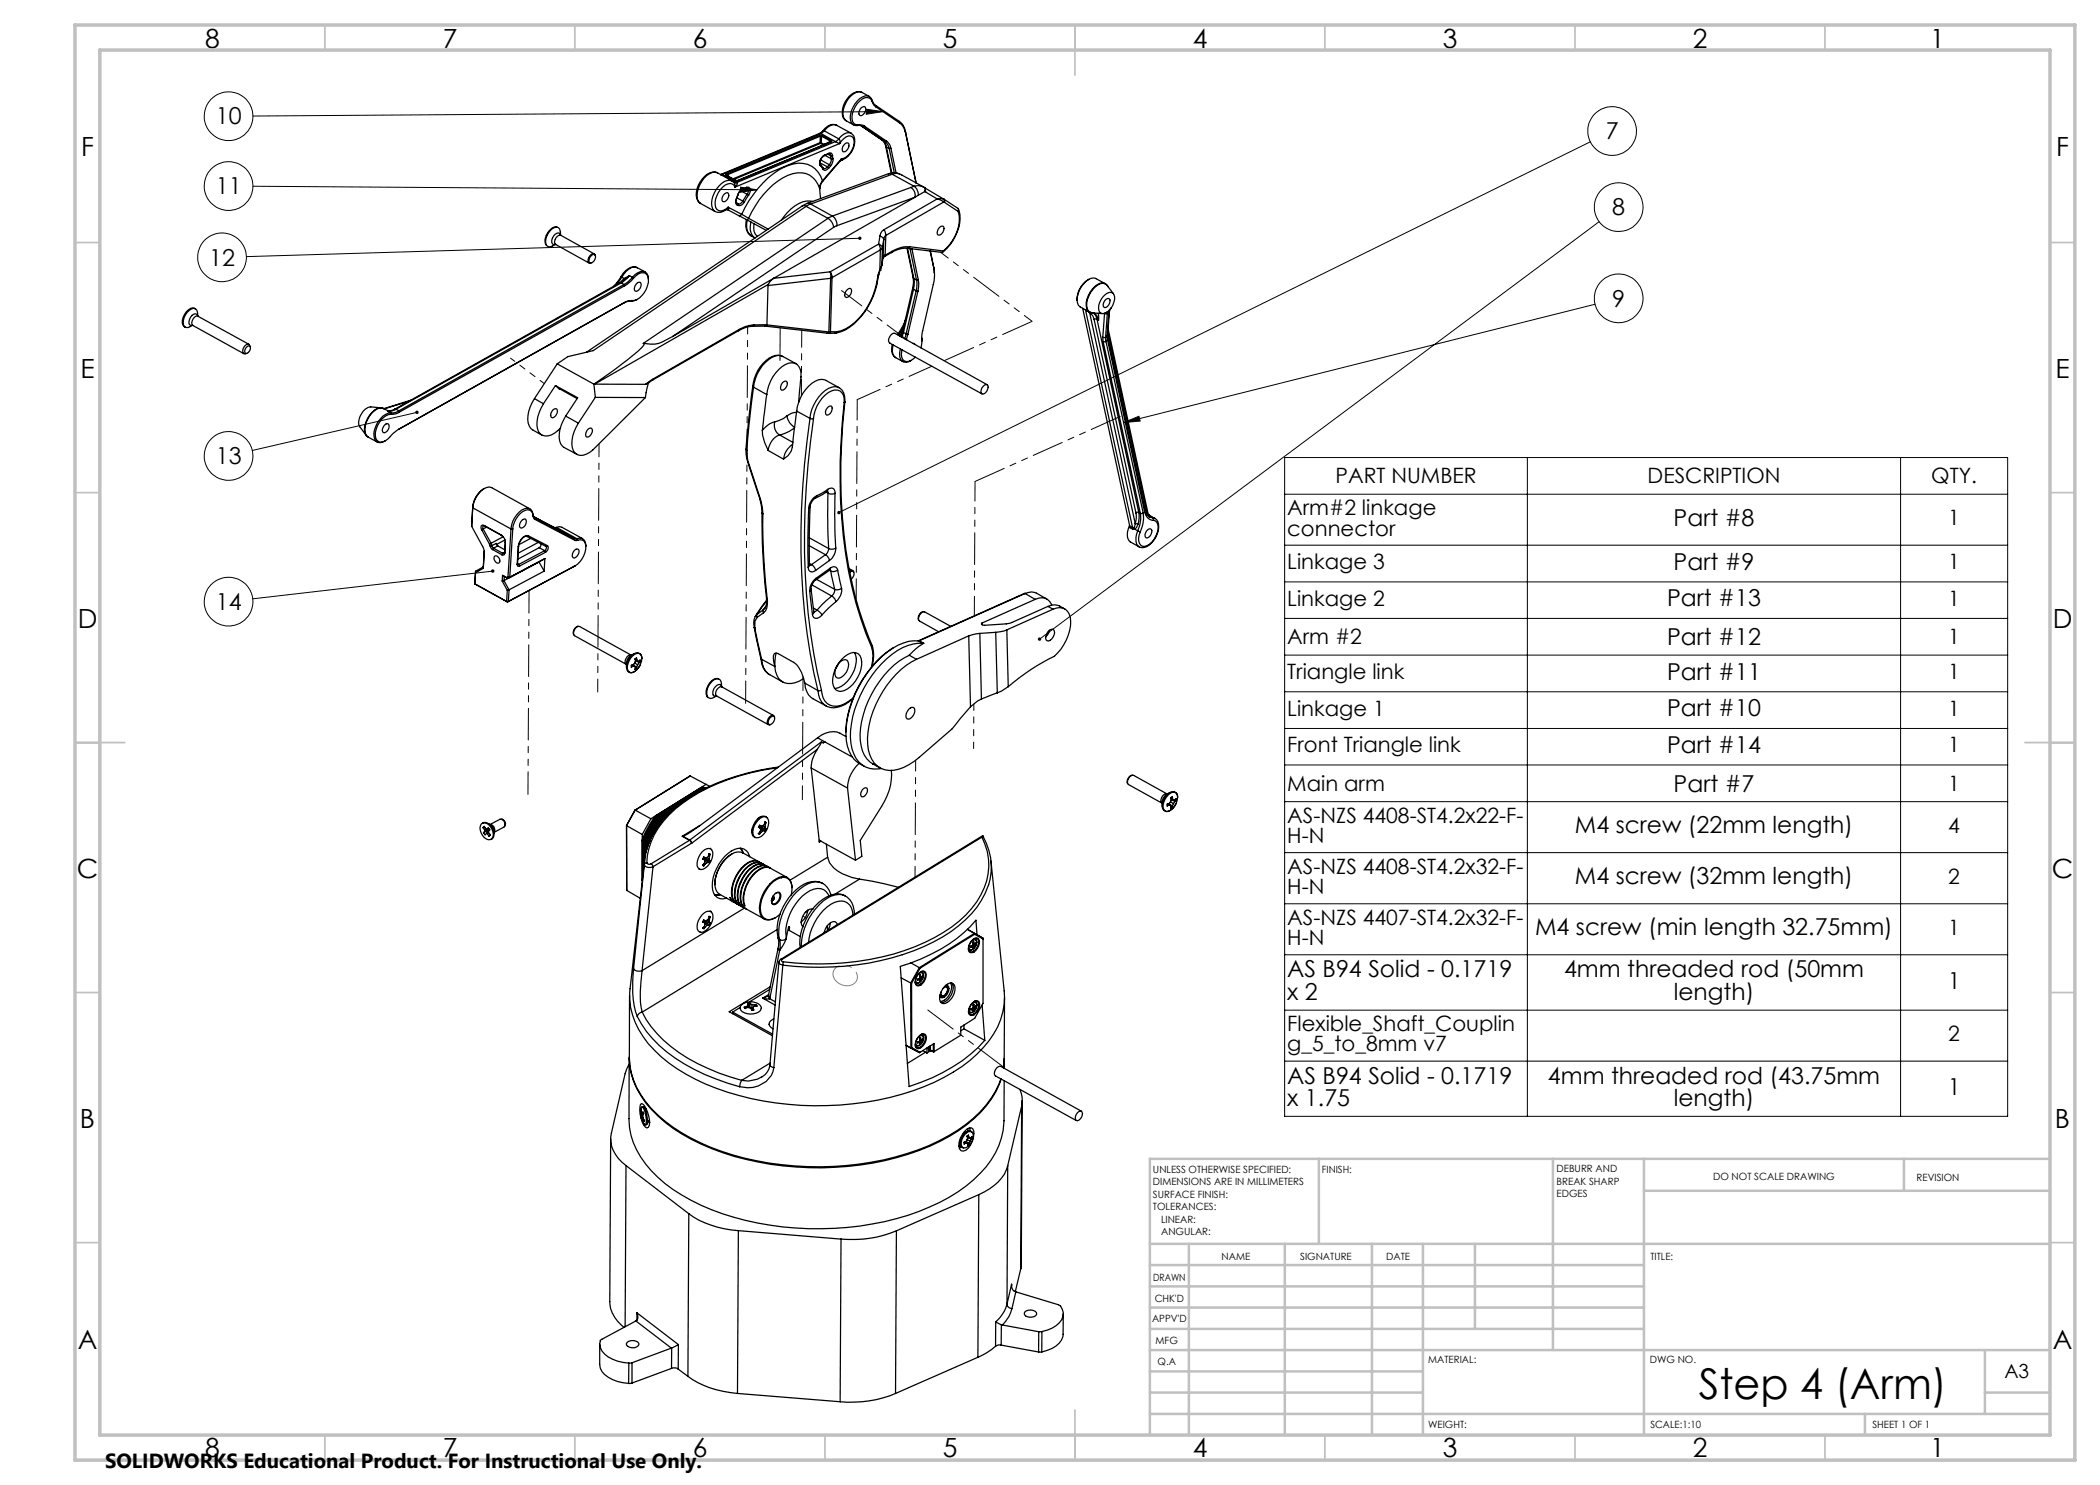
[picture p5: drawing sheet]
<svg xmlns="http://www.w3.org/2000/svg" width="420mm" height="297mm" viewBox="0 0 420 297" stroke-linecap="round" stroke-linejoin="round" font-family="sans-serif">
<defs><g id="words">
<text font-size="8.5" x="339.8" y="279.7">Step 4 (Arm)</text>
<g font-size="5.3">
<text x="41" y="9.5">8</text>
<text x="88.5" y="9.5">7</text>
<text x="138.5" y="9.5">6</text>
<text x="188.5" y="9.5">5</text>
<text x="238.5" y="9.5">4</text>
<text x="288.5" y="9.5">3</text>
<text x="338.5" y="9.5">2</text>
<text x="386" y="9.5">1</text>
<text x="16.2" y="31.2">F</text>
<text x="411.2" y="31.2">F</text>
<text x="16.1" y="75.5">E</text>
<text x="411.1" y="75.5">E</text>
<text x="15.5" y="125.5">D</text>
<text x="410.5" y="125.5">D</text>
<text x="15.4" y="175.5">C</text>
<text x="410.4" y="175.5">C</text>
<text x="16" y="225.5">B</text>
<text x="411" y="225.5">B</text>
<text x="15.5" y="269.7">A</text>
<text x="410.5" y="269.7">A</text>
<text x="41" y="291.5">8</text>
<text x="88.5" y="291.5">7</text>
<text x="138.5" y="291.5">6</text>
<text x="188.5" y="291.5">5</text>
<text x="238.5" y="291.5">4</text>
<text x="288.5" y="291.5">3</text>
<text x="338.5" y="291.5">2</text>
<text x="386" y="291.5">1</text>
</g>
<g font-size="4.7">
<text x="43.1" y="24.9">10</text>
<text x="321.1" y="27.9">7</text>
<text x="43.1" y="38.9">11</text>
<text x="322.5" y="43.1">8</text>
<text x="41.8" y="53.1">12</text>
<text x="322.5" y="61.3">9</text>
<text x="43.1" y="92.8">13</text>
<text x="334.7" y="105.2">Part #8</text>
<text x="334.7" y="113.9">Part #9</text>
<text x="43.1" y="122">14</text>
<text x="333.4" y="121.3">Part #13</text>
<text x="333.4" y="129">Part #12</text>
<text x="333.4" y="135.9">Part #11</text>
<text x="333.4" y="143.2">Part #10</text>
<text x="333.4" y="150.6">Part #14</text>
<text x="334.7" y="158.3">Part #7</text>
<text x="315" y="166.7">M4 screw (22mm length)</text>
<text x="315" y="176.9">M4 screw (32mm length)</text>
<text x="307" y="187.1">M4 screw (min length 32.75mm)</text>
<text x="257.5" y="195.5">AS B94 Solid - 0.1719</text>
<text x="312.8" y="195.5">4mm threaded rod (50mm</text>
<text x="389.5" y="197.7">1</text>
<text x="257.5" y="200">x 2</text>
<text x="334.8" y="200">length)</text>
<text x="257.5" y="216.7">AS B94 Solid - 0.1719</text>
<text x="257.5" y="221.2">x 1.75</text>
<text x="309.6" y="216.7">4mm threaded rod (43.75mm</text>
<text x="334.8" y="221.2">length)</text>
<text x="389.5" y="219">1</text>
</g>
<g font-size="4.2">
<text x="267.1" y="96.7">PART NUMBER</text>
<text x="329.5" y="96.7">DESCRIPTION</text>
<text x="386.2" y="96.7">QTY.</text>
<text x="257.5" y="103">Arm#2 linkage</text>
<text x="257.5" y="107.1">connector</text>
<text x="389.7" y="105.1">1</text>
<text x="257.5" y="113.8">Linkage 3</text>
<text x="389.7" y="113.8">1</text>
<text x="257.5" y="121.1">Linkage 2</text>
<text x="389.7" y="121.1">1</text>
<text x="257.5" y="128.9">Arm #2</text>
<text x="389.7" y="128.9">1</text>
<text x="257.5" y="135.8">Triangle link</text>
<text x="389.7" y="135.8">1</text>
<text x="257.5" y="143.1">Linkage 1</text>
<text x="389.7" y="143.1">1</text>
<text x="257.5" y="150.5">Front Triangle link</text>
<text x="389.7" y="150.5">1</text>
<text x="257.5" y="158.2">Main arm</text>
<text x="389.7" y="158.2">1</text>
<text x="257.5" y="164.5">AS-NZS 4408-ST4.2x22-F-</text>
<text x="389.7" y="166.6">4</text>
<text x="257.5" y="168.6">H-N</text>
<text x="257.5" y="174.7">AS-NZS 4408-ST4.2x32-F-</text>
<text x="257.5" y="178.8">H-N</text>
<text x="389.7" y="176.8">2</text>
<text x="257.5" y="184.9">AS-NZS 4407-ST4.2x32-F-</text>
<text x="257.5" y="189">H-N</text>
<text x="389.7" y="187">1</text>
<text x="257.5" y="206.2">Flexible_Shaft_Couplin</text>
<text x="389.7" y="208.2">2</text>
<text x="257.5" y="210.3">g_5_to_8mm v7</text>
</g>
<text font-size="4.1" x="21" y="293.7">SOLIDWORKS Educational Product. For Instructional Use Only.</text>
<text font-size="3.9" x="400.9" y="275.5">A3</text>
<g font-size="2">
<text x="230.6" y="234.6">UNLESS OTHERWISE SPECIFIED:</text>
<text x="230.6" y="237.1">DIMENSIONS ARE IN MILLIMETERS</text>
<text x="230.6" y="239.6">SURFACE FINISH:</text>
<text x="264.4" y="234.6">FINISH:</text>
<text x="311.3" y="234.5">DEBURR AND</text>
<text x="311.3" y="237">BREAK SHARP</text>
<text x="311.3" y="239.5">EDGES</text>
<text x="342.6" y="236">DO NOT SCALE DRAWING</text>
<text x="383.3" y="236.2">REVISION</text>
<text x="230.6" y="242.1">TOLERANCES:</text>
<text x="232.2" y="244.6">LINEAR:</text>
<text x="232.2" y="247.1">ANGULAR:</text>
<text x="244.3" y="252">NAME</text>
<text x="260" y="251.9">SIGNATURE</text>
<text x="277.2" y="251.9">DATE</text>
<text x="330.1" y="251.9">TITLE:</text>
<text x="230.6" y="256.1">DRAWN</text>
<text x="230.9" y="260.3">CHK'D</text>
<text x="230.4" y="264.4">APPV'D</text>
<text x="231.1" y="268.8">MFG</text>
<text x="231.5" y="273">Q.A</text>
<text x="285.6" y="272.5">MATERIAL:</text>
<text x="330" y="272.5">DWG NO.</text>
<text x="285.6" y="285.5">WEIGHT:</text>
<text x="330.1" y="285.6">SCALE:1:10</text>
<text x="374.5" y="285.6">SHEET 1 OF 1</text>
</g>
</g></defs>
<path d="M168.3 196.9a2.04 2.04 0 0 1-1.6-1.4 2.04 2.04 0 0 1 .6-2.1 2.71 2.71 0 0 1 4.1 2.3 2.2 2.2 0 0 1-3.1 1.2" fill="none" stroke="#808080" stroke-width=".2" stroke-dasharray="15.2 1.3 1.3 1.3" stroke-dashoffset="10.1" stroke-linecap="butt"/>
<g fill="none" stroke="#000" stroke-width=".2">
<path d="M50.6 37.2l100.8 .8M148.1 37.4l3.3 .6-3.3 .4zM173.2 21.8l3.3 .5-3.3 .6zM176.5 22.3l-125.9 .9M318.1 28.4l-150.3 74.1M172 47.7l-122.7 3.6M319.8 44.3l-111.9 83.5M319 60.9l-94.3 23.6M83.4 82.5l-33 7.6M224.7 84.5l3.1-1.2 .2 .9zM256.9 91.5h144.6v131.8h-144.6zM256.9 98.8h144.6"/>
<path d="M305.5 91.5v131.8M380.1 91.5v131.8M98.5 114.2l-47.9 5.6M256.9 109h144.6M256.9 116.4h144.6M256.9 123.7h144.6M256.9 131h144.6M256.9 138.4h144.6M256.9 145.7h144.6M256.9 153h144.6M256.9 160.3h144.6M256.9 170.5h144.6"/>
<path d="M256.9 180.8h144.6M256.9 191h144.6M256.9 202h144.6M256.9 212.2h144.6"/>
<circle cx="45.7" cy="23.2" r="4.9"/>
<circle cx="45.7" cy="37.2" r="4.9"/>
<circle cx="322.4" cy="26.2" r="4.9"/>
<circle cx="44.4" cy="51.5" r="4.9"/>
<circle cx="323.7" cy="59.7" r="4.9"/>
<circle cx="323.7" cy="41.4" r="4.9"/>
<circle cx="45.7" cy="91.2" r="4.9"/>
<circle cx="45.7" cy="120.3" r="4.9"/>
</g>
<g fill="none" stroke="#c0c0c0" stroke-width=".35">
<path d="M65 5v5M115 5v5M165 5v5M215 5v10M265 5v5M315 5v5M365 5v5M15 48.5h5M410 48.5h5M15 98.5h5M410 98.5h5M15 148.5h10"/>
<path d="M405 148.5h10M15 198.5h5M410 198.5h5M15 248.5h5M410 248.5h5M65 287v5M115 287v5M165 287v5M215 282v10M265 287v5M315 287v5M365 287v5"/>
</g>
<g fill="none" stroke="#c0c0c0" stroke-width=".5">
<path d="M263.8 231.8v17M310.6 231.8v38.2M328.8 231.8v55.2M328.8 238.2h81.2M380.8 231.8v6.4M410 231.8h-180v55.2M230 248.8h180M230 257.3h98.8M230 253h98.8M237.8 248.8v38.2M257 248.8v38.2M274.4 248.8v38.2"/>
<path d="M284.6 248.8v38.2M295 248.8v17M230 265.8h98.8M230 261.5h98.8M230 278.5h54.6M230 274.3h54.6M230 270h180M397 278.5h13M397 270v12.8M230 282.8h180M373 282.8v4.2"/>
</g>
<path d="M15 5h400v287h-400zM20 10h390v277h-390z" fill="none" stroke="#c0c0c0" stroke-width=".7"/>
<path d="M167.5 102.3v.4l.3-.2-.3 .2a.34 .34 0 0 0 .4 .1 .34 .34 0 0 0 .1-.5 .34 .34 0 0 0-.5 0zM207.7 127.6l-.1 .3 .3-.1-.3 .2a.34 .34 0 0 0 .5 .1 .34 .34 0 0 0 .1-.5 .34 .34 0 0 0-.5 0zM224.7 84.5l3.1-1.2 .2 .9zM173.2 21.8l3.3 .5-3.3 .6zM171.7 47.4a.34 .34 0 0 0 .1 .6 .34 .34 0 0 0 .5-.3h-.3h.3a.34 .34 0 0 0-.2-.4 .34 .34 0 0 0-.4 .1zM148.1 37.4l3.3 .6-3.3 .4zM83.1 82.3a.34 .34 0 0 0 .2 .5 .34 .34 0 0 0 .4-.4l-.3 .1 .3-.1a.34 .34 0 0 0-.2-.3 .34 .34 0 0 0-.4 .2zM98.4 113.9a.35 .35 0 0 0 0 .6 .35 .35 0 0 0 .5-.3h-.4h.4a.36 .36 0 0 0-.5-.3z" fill="#000"/>
<g fill="none" stroke="#000" stroke-width=".25">
<path d="M172.4 18.5a2.19 2.19 0 0 0-2.6 .8 4.4 4.4 0 0 0-1.2 4.2l.7 .7M172.4 18.5a2.27 2.27 0 0 0-2.6 1.1 4.5 4.5 0 0 0-1.1 3.9l.6 .7M172.4 18.5l1.4 .8M143.5 34.6a2.09 2.09 0 0 0-2.6 .7 4.4 4.4 0 0 0-1.3 4.8l.5 .5M144.5 34.9l-.3 .1M144.5 34.9l2.9 1.6M144.9 38.8l.6-.3a1.05 1.05 0 0 1 .1 1.2 1.05 1.05 0 0 1-1.1 .5 1.19 1.19 0 0 1 .4-1.4zM145.2 34.9l.1 .2M145.2 34.9l.2 .1M145.3 35.1h.1M145.3 35.1l1.8 1M145.4 35h-.1l.1 .1"/>
<path d="M145.4 35.1l1.8 1M145.4 35l.5 .4M146.4 36.2l-2.9-1.6a2.31 2.31 0 0 0-2.7 1 4.9 4.9 0 0 0-1.2 4.6l.5 .5 2.9 1.6M146.4 36.2a1.05 1.05 0 0 1 .6 1.2M146.4 36.2a2.31 2.31 0 0 0-2.6 1 4.7 4.7 0 0 0-1.2 4.6l.4 .5M146.8 36.5h.6M147 37.4a1.18 1.18 0 0 0-1.9-.4 4.5 4.5 0 0 0-1.9 4.6 1.22 1.22 0 0 0 1.9 .2l.5-.4M147.1 36.1h.5M147.1 36.1h.1M147.2 36.1h.1M147.2 36.1h.3M147.3 39.7a.99 .99 0 0 0 .1 1.3"/>
<path d="M147.3 39.7h.1M147.3 39.7l-.1 .5 .1 .4M147.4 36.5l.1 .3-.5 .6M147.4 39.6l1.2 .6M147.5 36.1h.1M147.5 39l-.2 .7M147.6 39l-.3 .7M147.6 39h-.1M148.1 38.1l1.3 .8M148.4 38l-.6 .5-.2 .5M148.4 38h.1M148.4 37.8a1.8 1.8 0 0 0-.9 1.2"/>
<path d="M148.4 37.8v.2M149.3 37.6h.2l.2 .2-.3 1.1M149.3 37.6l-.9 .4M149.3 37.5a.61 .61 0 0 1 .7 .2 .61 .61 0 0 1 0 .7l-.3 .6M149.3 37.5v.1M149.3 37.5l-.9 .3M149.4 38.9l.3 .1M149.4 38.9l-.8 1.3M149.7 39l-.8 1.4M163.9 27.1h.5M163.9 37.7a4.1 4.1 0 0 0-5.4-3 13.8 13.8 0 0 0-7.4 6.4l-1.4 2.6M163.9 37.7l.2 2"/>
<path d="M163.9 27.1l.2 .1M163.9 27.1l-18.7 7.8M164 32.6l1.5 .8M164 28.5l.1 .2M164 28.5l.3 .1M164 28.5l-17.4 7.3M164 32.8l.6 .8M164 33.1l.6 .8M164 26.6l-19.9 8.3h.4M164 26.6l.2 .1M164 32.8v.3M164.1 27.2h.2"/>
<path d="M164.1 27.2l-18.7 7.8M164.1 27.2l-.1 1.3M164.1 28.7l.6 .3M164.1 28.7l-17.3 7.2M164.1 32l1.7 .9M164.2 26.7l-19.7 8.2M164.2 26.7l2.9 1.6M164.3 28.6l-.2 .1M164.3 28.6l.5 .3M164.3 27.2v1.4M164.3 27.2l1.8 1.1M164.4 27.1l-.1 .1"/>
<path d="M164.4 27.1l1.9 1M164.5 36.2a4.8 4.8 0 0 0-6.7-3.1 16.6 16.6 0 0 0-8 7l-1.5 2.8M164.5 36.2l-.5 .8-.1 .7M164.5 36.2v.1M164.5 36.3l-.3 .5-.3 1M164.6 33.6v.3M164.8 31.1a1.49 1.49 0 0 0-.8 1.7M164.8 28.9h.1M164.9 26.2l-.7 .5M164.9 26.2l-.4 .1M164.9 26.2l2.8 1.6M164.9 31a1.72 1.72 0 0 0-.9 2.1"/>
<path d="M164.9 31l-.1 .1M165 31.1l1.2 .6M165.5 33.4l.2 .2M165.5 33.4a.56 .56 0 0 1-.9 .2M165.6 30.8l.6 .4M165.7 30.8a.33 .33 0 0 1 .4 0 .33 .33 0 0 1 .1 .4M165.7 30.8l-.9 .3M165.7 33.6a.72 .72 0 0 1-1.1 .3M165.8 30.7a.47 .47 0 0 1 .5 0 .47 .47 0 0 1 .2 .4M165.8 30.7l-.1 .1M165.8 30.7l-.9 .3M165.8 32.9l.3 .3"/>
<path d="M165.8 32.9l-.3 .5M166.1 28.3h.1l-.1 .1M166.1 33.2l-.4 .4M166.1 28.3l-1.3 .6M166.2 31.2v.5M166.2 31.7a1.38 1.38 0 0 1-.4 1.2M166.3 28.1l.1 .2-.1 .1M166.3 28.1l-.2 .2M166.3 28.4l-18.8 7.7M166.3 28.4l-18.7 7.7M166.5 31.1l.1 .6M166.5 31.1l-.3 .1"/>
<path d="M166.6 31.7v.5l-.5 1M166.6 31.7h-.4M167.1 28.3l.8 .4M167.1 28.3l-19.7 8.2M167.3 25a2.05 2.05 0 0 0-2.4 1.2M167.3 25l2.9 1.6M167.3 25h.1M167.4 25.1a2.35 2.35 0 0 0-2.9 1.2l-.5 .3M167.7 27.8l-.6 .5M167.7 27.8a.76 .76 0 0 1 .3 .8l-.1 .1M167.9 28.7a2.85 2.85 0 0 1 2.2-1.5 1.19 1.19 0 0 1 .7 1.5 3.5 3.5 0 0 1-2.5 3M167.9 28.7l-20.9 8.7"/>
<path d="M168.3 31.7l-3.8 4.6M168.3 31.7l-3.8 4.5M168.4 32l-.4 .3M169 28.8l.2-.2h.5a1.3 1.3 0 0 1-1 1.8l-.1-.1a1.24 1.24 0 0 1 .4-1.5zM169.3 24.2l1.4 .8M170.2 26.7a2.27 2.27 0 0 1 .5 2.9 3.9 3.9 0 0 1-2.3 2.4l-.1-.3M170.2 26.6a2.21 2.21 0 0 0-2.5 1.2M171.4 25.1h.5l.7 .3M171.7 25h.7l.5 .3M171.7 25l-.3 .1M172.3 25.2l4.2 2.8M172.3 21.5l.5-.2a1.07 1.07 0 0 1-.5 1.8h-.2a1 1 0 0 1 .2-1.6z"/>
<path d="M172.4 25.2l.2 .2M172.6 25.4l4.4 3M172.9 25.3l4.4 3M172.9 25.3l-.3 .1M174.4 20a1.19 1.19 0 0 0-1.9-.6 5 5 0 0 0-2.4 4.7 1.14 1.14 0 0 0 1.3 1M174.4 20.3a1.17 1.17 0 0 0-1.9-.5 4.4 4.4 0 0 0-1.9 4.6l.3 .4 .8 .2M174.4 20.3l.3 .7 .5 .4M174.4 20l.3 .7 .5 .4M174.4 20v.3M175.2 21.1v.3M175.2 21.1l4.6 3.2M175.2 21.4l4.7 3.2"/>
<path d="M176.5 28l.3 .5 .3 .7M176.5 28h.1M176.5 28a1.97 1.97 0 0 1 .8 1.4M176.5 28l.5 .4M177 28.4l.5 .5 .3 .8M177.1 29.2l.2 .2M177.1 29.2l1.2 5.4M177.3 29.4l.5 .3M177.3 29.4l1.1 5.2M177.3 28.3a2.14 2.14 0 0 1 .9 1.4M177.3 28.3l-.3 .1M177.7 34.7l1.5-.1 .7 .2"/>
<path d="M177.7 34.7l.7 .2M177.7 34.7l-16.3 6M177.8 29.7l1.1 4.9M178.2 29.7l1 4.9M178.2 29.7h-.4M178.4 34.9l-16.3 5.9M178.4 34.9l4.4 2.3M179.8 24.3a3 3 0 0 1 1.3 2M179.8 24.3l.1 .3M179.9 34.8l-.7-.1-.8 .2M179.9 34.8l4.9 2.7M179.9 24.6a3.2 3.2 0 0 1 1.2 2v-.3"/>
<path d="M181.1 26.3l2.1 10.3M182.2 37.5a1.9 1.9 0 0 1 .8 1.9M182.2 37.5l-15.7 5.7M182.8 37.2a2.15 2.15 0 0 1 .9 1.8M182.8 37.2l.8-.1 1.2 .4M182.8 37.2l-.6 .3M183 39.4l-48.5 27.9M183 39.4l-15.6 5.8M183.7 39l-.7 .4M184.8 37.5a.51 .51 0 0 1 .2 .8M185 38.3h.1M185 38.3l-1.3 .7"/>
<path d="M185 38.3l2.4 1.5M185 37.6v.7M185 37.6l3.7 2.2M185 37.6h.1M187.4 39.8l1.4 .6M187.4 39.8h1.3M187.4 39.8l-10.6 6.1M188.7 39.8h.1M188.7 39.8l.1 .3v.3M188.8 39.8l2.8 1.9 .1 .1-.1 .5M188.8 39.8l.1 .3v.4M111.1 48.9h.1"/>
<path d="M111.1 48.9l6.7 3.7M111.3 45.4a2.88 2.88 0 0 0-2.3 3l.2 .6M112.1 47.1l-.1-.4a1.36 1.36 0 0 0-1.7 1.4l.2 .7 .6 .1M112.1 47.1v-.1a1.49 1.49 0 0 0-.7-1.6 2.81 2.81 0 0 0-2 3.7 1.33 1.33 0 0 0 1.7-.2M112.1 47.1a1.22 1.22 0 0 0-1 1.8M112.1 47.1l6.7 3.7M118.3 51.1l.5-.2a1.02 1.02 0 0 1 .1 1.1 1.02 1.02 0 0 1-1 .5 1.14 1.14 0 0 1 .4-1.4zM119.1 51.1a.43 .43 0 0 0-.6-.3 1.42 1.42 0 0 0-.8 1.7l.5 .1M124 56.5l.2 .1M124 56.5l-45 25.3M124.2 55.4l-1.4 1.9M124.2 55.4l.2 .1"/>
<path d="M124.2 56.6l-45 25.2M124.2 56.6l.6 .3M124.4 55.5l-1.1 1.4M124.4 55.5l.4 .2M124.8 55.7l.1 .2M124.8 55.7l-.6 .7M124.8 56.9l-45 25.3M124.8 56.9l.2 .2M124.9 55.9l-.9 .6M125 57.1l-45.1 25.3M125.9 55.1l-1.7 1.5M125.9 55.1l-1 .8"/>
<path d="M125.9 55.1l.6 .4M125.9 55.1l-1.1 .6M126.5 55.5l-.8 .8-.9 .6M126.5 55.5a2.53 2.53 0 0 1 2.5-1.1 1.58 1.58 0 0 1 .7 1.5M126.5 55.5l.2 .2M126.7 55.7l-1.7 1.4M126.7 55.7a2.2 2.2 0 0 1 2.3-1.1 1.83 1.83 0 0 1 .5 2.5 3.9 3.9 0 0 1-3 3M127.3 56.7l.3-.2h.5a1.16 1.16 0 0 1-1.1 1.7 1.06 1.06 0 0 1 .3-1.5zM127.5 53.5a2.3 2.3 0 0 0-2.8 1.1l-.5 .8M127.5 53.5a2.2 2.2 0 0 0-2.7 1.3l-.4 .7M127.5 53.5l1.5 .9M127.5 59.9l-.7 .3h-.5"/>
<path d="M145.2 41.9a1.93 1.93 0 0 1-2.2 .4M145.2 41.9h.3M145.5 41.9l2.2 1.2M145.6 41.4l.1 .5h-.2M145.6 41.4l-.4 .5M145.6 41.4l2.7 1.5M147.3 40.6l.1 .4M147.3 40.6l.3 .2M147.4 41l.3 .1M147.6 40.8l.1 .3M147.7 43.1l1.7 .9M148.3 42.9l-.2 .2h-.4"/>
<path d="M148.3 42.9l1.4 .8M148.6 40.2a.87 .87 0 0 1-1 .6M148.6 40.2l.3 .2M148.9 40.4a1.08 1.08 0 0 1-1.2 .7M149.3 43.9a2.79 2.79 0 0 0 1 3.3M149.4 44l3.8 2.1M149.5 43.9a2.67 2.67 0 0 0 1.5 3.7M149.7 43.7l-.3 .3M149.7 43.7l3.9 2.1M150.2 44.3a2.87 2.87 0 0 0 .7 3.3M150.8 44.8a2.33 2.33 0 0 0 .7 2.5M150.9 47.5l.1 .1"/>
<path d="M153.6 57.1l-.2 7.8M153.7 56.9l-.1 .2M153.7 56.9l-34.8 19.9M160.4 41.2l.4-.1 .4 .2M160.4 41.2l-43.1 29.2M161.2 41.3l-42.6 28.8-5 1.2-2.2 1.5M161.2 41.3l4.4 2.4M161.4 40.7l-1 .5M161.4 40.7l.7 .1M162.1 40.8l-.9 .5M162.1 40.8l4.4 2.4M162.5 40.3a4.7 4.7 0 0 0-4.3 1.5l-2 2.3"/>
<path d="M165.6 43.7a2.42 2.42 0 0 1 1.1 1.8M165.6 43.7l-36.9 25M166.1 54.4l-11.4 1.3-.5 .4-.5 .8M166.1 54.4v1.3M166.1 54.4l.3 1.1M166.1 55.7l-12.5 1.4M166.1 55.7l-.3 10.7M166.4 55.5l-.3 .2M166.4 55.5l-.3 10.9M166.5 43.2l-.9 .5M166.5 43.2a2 2 0 0 1 .9 2M166.7 45.5l-32.2 21.8"/>
<path d="M167.4 45.2l-.7 .3M169.4 58l.5-.3h.2a1.16 1.16 0 0 1-1 1.7 1.03 1.03 0 0 1 .3-1.4zM175.3 56.8a13.7 13.7 0 0 1-6.1 9l-1.8 .6M175.4 56.7a14.3 14.3 0 0 1-6.3 9.3l-2.1 .6M175.4 56.7l-.1 .1M175.6 55l-.3 1.8M175.7 48.8l.3 .6 .1 .6M175.7 48.8l.5 .3 .3 .4M175.7 48.8l-9.6 5.6M175.8 54.9l-.2 .1M175.8 54.9l-.4 1.8M176 54l-.4 1"/>
<path d="M176 54h.1M176 47.2l.4 .2 .3 .5M176 47.2l-.3 1.6M176 54l-.2 .9M176.1 50l-9.7 5.5M176.1 50l-.1 4M176.4 53.1l-.4 .9M176.4 53l-.4 1M176.5 49.5l-.4 .5M176.5 49.5l-.1 3.5M176.6 51.5l-.2 1.5M176.7 51.3v.2"/>
<path d="M176.7 47.9l-.2 1.6M176.7 47.9l-.1 3.6M176.7 51.3l-.1 .2M176.8 45.9l-.7 .7-.1 .6M176.8 45.9l.4 1.2M176.9 51.3l-.3 .3M177 51l-.3 .3M177 51l-.1 .3M177.2 47.1l-.2 .2-.3 .6M177.2 47.1l-.2 3.9M178.3 50.5l-1.4 .8M178.4 50.3l-.1 .2"/>
<path d="M178.4 50.3l-1.4 .7M181.4 49.7l1.2 5.8M181.5 49.7l1.3 6M181.5 49.7a4.9 4.9 0 0 0-3.2 .8M181.5 49.7l6.8 .8 .4-.3M182 49.4a6 6 0 0 0-3.6 .9M182 49.4l-.2 .2-.3 .1M182 49.4l6.7 .8M182 49.7l1.3 6.3M182.4 49.8l1.3 6.2M182.5 57.7l.2 .2M182.5 57.7l-2 8.6"/>
<path d="M182.6 55.5l.1 1-.2 1.2M182.6 55.5l.2 .2M182.7 57.9l-2 8.6M182.7 57.9l.5 .3M182.8 55.7v1.3l-.1 .9M182.8 55.7l.5 .3M183.2 58.2l-2 8.6M183.2 58.2h.4M183.3 56l.1 .8-.2 1.4M183.6 58.2l-2 8.6M183.7 56l.1 .8-.2 1.4M183.7 56h-.4"/>
<path d="M186 50.2l.8 3.6M186.1 50.2l.7 3.3M186.8 53.5l.1 1.2M186.8 53.5v.3M186.8 53.8a7 7 0 0 1-.1 3.1l-2.2 9.5-.1 1.6M187.9 45.5l.2-.2h.5a1.18 1.18 0 0 1-1 1.7 1.06 1.06 0 0 1 .3-1.5zM188.8 40.4l.1 .1M188.8 40.4l-11.6 6.7M188.9 40.5l2.7 1.8M191.6 42.3a7.2 7.2 0 0 1-1.6 6.6l-1.3 1.3M191.6 41.7a7 7 0 0 1-1 6.4l-.5 .8-1.6 1.5M217.8 55.9a4.7 4.7 0 0 0-2.4 4.2"/>
<path d="M220.6 59.4a1.7 1.7 0 0 1 2-.8 2.42 2.42 0 0 1-.4 3l-.5 .6a1.42 1.42 0 0 1-1.7 .3 2.77 2.77 0 0 1 .6-3.1zM221 56.7l-1.8-1a1.66 1.66 0 0 0-2 .6 4.8 4.8 0 0 0-1.7 4.3l.5 .8 1.9 1M221.1 56.8l.5 .5M221.1 56.7a2.14 2.14 0 0 0-2.6 1.1 4.1 4.1 0 0 0-.9 4.4l.3 .2M221.2 59.9l.2-.2 .5 .1a1.32 1.32 0 0 1-1 1.7 1 1 0 0 1 .3-1.6zM222.7 58.8l-1.3-1.7a1.19 1.19 0 0 0-1.8-.1 4.9 4.9 0 0 0-2.1 4.8l.2 .4 .7 .4-.4-.2M38.5 65l.1 .1M38.6 65.1l10.2 5.6M39.1 61.8l-.2-.1a1.33 1.33 0 0 0-1.6 .6 2.25 2.25 0 0 0-.4 3l.2 .1M39.5 63.2a1.3 1.3 0 0 0-.8-1.5 2.99 2.99 0 0 0-2 3.3 .8 .8 0 0 0 1.3 .3l.5-.3M39.5 63.2l-.1-.3a1.45 1.45 0 0 0-1.6 1.9l.4 .3 .3-.1M39.5 63.2h.1"/>
<path d="M39.6 63.2a1.24 1.24 0 0 0-1 1.9M39.6 63.2l10.2 5.7M49.4 69.4l.2-.2h.4a.98 .98 0 0 1-.9 1.5 .92 .92 0 0 1 .3-1.3zM50.1 69.4l-.3-.5a1.25 1.25 0 0 0-1.1 1.8h.6M106.9 79.7a6.1 6.1 0 0 0-1 5.6l.3 .5 2.2 1.2M106.9 79.7l1.8 1M111.1 77.1l4.4 2.4-2.4 3.7M111.1 77.1l-2.4 3.6M111.1 77.1l.8 .8M111.4 72.8l-4.5 6.9M111.4 72.8l7.4 4M111.9 77.9l3.5 1.8"/>
<path d="M111.9 77.8v.1M118.8 76.8h.1M118.8 76.8l.3 2.7M118.9 76.8l10.2 .1M119.1 79.5l-3.4 5.1M119.1 79.5h10M124.7 60.6l-45 25.3M124.8 60.5l-45 25.3-1.6 1.3a2.42 2.42 0 0 1-2.5 1.2 2.48 2.48 0 0 1-.2-3.1 3.5 3.5 0 0 1 2.7-2.3M124.8 60.5l-.1 .1M126.3 60.2l-1 .1-.6 .3M126.5 60.1l-.8 .1-.9 .3M126.5 60.1l-.2 .1"/>
<path d="M128.7 68.7l.1 .1a1.26 1.26 0 0 1-.7 1l-4.6 3.7-4.7 3.3M129.1 79.5l-10.5 10.5a3.3 3.3 0 0 1-3.1 .9 2.45 2.45 0 0 1-1.1-2.8 8.1 8.1 0 0 1 1.3-3.5M129.8 76.5l-.7 3M130.6 76l-1.5 .9M130.7 75.8l-1.6 1.1M130.7 75.8l-.1 .2M134.5 67.3a6.7 6.7 0 0 1-5.8 1.4M147.7 66.1l-17.1 9.9M147.8 65.9l-.1 .2M147.8 65.9l-17.1 9.9M150.5 65.3a5.7 5.7 0 0 0-2.8 .8M150.6 77.1l-1.3 11-.1 1.8 .2 .2"/>
<path d="M150.6 77.2l.1 .2M150.7 77.4l-.9 8-.4 4.7M150.7 77.4l2.7 1.5M150.8 65a6.9 6.9 0 0 0-3 .9M150.8 65l-.3 .3M153 65.2l-2.5 .1M153 65.2l12.5 1.4M153.4 78.9l-.9 7.2M153.4 78.9a7.6 7.6 0 0 1 4.3-6.3 1.87 1.87 0 0 1 2.5 2l-.5 5.8M153.4 65l-.4 .2M153.4 65l12.4 1.4M153.4 64.9v.1"/>
<path d="M153.4 64.9l-2.6 .1M156.5 76.6l.2-.3 .5-.1a1.19 1.19 0 0 1-.9 1.8 1.02 1.02 0 0 1 .2-1.4zM156.6 71.3a2.83 2.83 0 0 0-3.4 .8 7.9 7.9 0 0 0-2.6 5.2M159.2 72.7l-2.6-1.4a2.38 2.38 0 0 0-2.8 .6 8.3 8.3 0 0 0-3.1 5.5M165.5 66.6l.2 .1M165.8 66.4l-.3 .2M166.1 66.4h-.3M166.1 66.4l-.4 .3M166.1 66.4h1.3M167.4 66.4l-.3 .2-1.4 .1M167.8 77.5a2.71 2.71 0 0 1 1.2 2.8M167.8 77.5l-2.6-1.4a2.94 2.94 0 0 0-3.5 1.1 8.4 8.4 0 0 0-2.4 5"/>
<path d="M167.8 77.5a3.1 3.1 0 0 0-3.4 1.2 8.4 8.4 0 0 0-2.4 5M178.5 68.9a2.21 2.21 0 0 0 .6 2.6M178.6 69a2.35 2.35 0 0 0 .5 2.5l1.5 .8M179.7 67l.3 .1M179.7 67h-.1M180 67.1l.3-.1-.1 .4M180 67.1v.1M180.1 69.8a2.02 2.02 0 0 0 .7 2.6 1.88 1.88 0 0 0 1.4-.3M180.4 70a1.67 1.67 0 0 0 .9 2.3 2.3 2.3 0 0 0 1.8-.9M180.5 66.3l-.2 .8M180.5 66.2l-.5 .9M180.5 66.3l.2 .2"/>
<path d="M180.5 66.2h.1M180.6 66.1l-.1 .1M180.7 66.5l-.3 1M180.7 66.5l.5 .3M180.8 65.3l-1.1 1.7M181 64.1l-.5 1.2-1 1.6 .2 .1M181.2 66.8l-.3 1M181.2 66.8h.4M181.6 66.8l-.3 1.1M182.6 68.7l.4 .2M184.4 67.6v.4M184.4 68l-.3 1.6"/>
<path d="M184.4 68v.2M196.6 77.3l.3-.3 .5-.1a1.24 1.24 0 0 1-1 1.9 1.03 1.03 0 0 1 .2-1.5zM197.4 76.9l-18.4-10.2a1.31 1.31 0 0 0-1.1 1.9l18.5 10.2M216.5 61.7l9.5 43.5M217.1 62l9.4 43.5M217.4 62.2l.5 .4M217.4 62.2h.1M217.9 62.4h.1M217.9 62.6a1.71 1.71 0 0 1 .9 1.3M217.9 62.6l9.1 42.1M218 62.5l-.1 .1M218.4 62.6l2.1 .1"/>
<path d="M218.7 62.6l.4 .5 .3 .7M218.8 62.6l.5 .4 .4 1M218.8 63.9l8.4 38.7M219.4 63.8l-.6 .1M219.4 63.8l8.4 38.7M219.4 63.8l.3 .2M219.6 62.6l.1 .2M219.7 62.8v1.2M219.7 62.7v.1M220.6 67.4v.9M220.6 68.3l7.5 34.4M221.1 62.6h.1"/>
<path d="M221.1 67.4h-.5M221.1 67.4l.1 .9M221.2 68.3h-.6M221.2 68.3l7.4 34.3M221.4 62.4l-.2 .2M221.4 62.4l.1 .3M221.4 67.2l.1 .8M221.4 67.2l-.3 .2M221.5 62.7l-.3 .1-.3-.1-.3 4.7M221.5 62.7l-.4 4.7M221.5 68l-.3 .3M221.5 68l7.4 34.3"/>
<path d="M221.5 67l.1 .8M221.5 67l-.1 .2M221.6 66.4l7.8 36.3M221.6 67.8l-.1 .2M221.6 65.7l8.1 37.2M221.6 67.8l7.4 34.3M221.8 62.4l-.4 4.8M221.9 62l-.1 .4M221.9 62.2l-.1 .2M221.9 62.2l-.4 4.8M221.9 62v.2M222 61.9h.1"/>
<path d="M72.7 82.2a2.08 2.08 0 0 1 1.5-.8l2 .2a3.3 3.3 0 0 0-2.7 2.1 3.3 3.3 0 0 0-.3 3.3l-1.2-1.6a2.38 2.38 0 0 1 .3-2.7zM73.1 86.9l.5 .5M73.6 87.4l1.8 1M76.8 81.7a2.31 2.31 0 0 0-2.8 1.4 4.2 4.2 0 0 0-.8 3.8l.4 .5M76.8 81.7l.8 .5M76.9 85l.3-.2h.4a1.16 1.16 0 0 1-.9 1.7 1 1 0 0 1 .2-1.5zM77.6 82.3l.6 .3M77.6 82.2v.1M77.8 82.2l-.2 .1M78.2 82.6a3.9 3.9 0 0 0-3.2 3.2 2.34 2.34 0 0 0 .5 2.6 1.62 1.62 0 0 0 1.5-.2M78.2 82.6v.3M79 81.8l-1.4 .4"/>
<path d="M79 81.8h.2M79.2 81.8l-.8 .4-.8 .1M79.2 81.8l.6 .4M79.8 82.2l-.6 .3-1 .1M79.8 82.2l.1 .2M79.9 82.4l-.8 .4-.9 .1M81.8 80.3l-5 1.5-.7-.2M82.2 80l-5.4 1.7M96.9 97.7a4.8 4.8 0 0 0-2.4 3.7M108.7 80.7a6.4 6.4 0 0 0-1 5.6 2.1 2.1 0 0 0 3.2 .3l1.1-.9M110.6 82l.2-.2h.5a1.18 1.18 0 0 1-1 1.7 1.09 1.09 0 0 1 .3-1.5zM113.1 83.2a6.4 6.4 0 0 0-1 5.6l.7 .7 2.6 1.4"/>
<path d="M113.1 83.2l2.6 1.4M117.5 85.9l.3-.2h.5a1.18 1.18 0 0 1-1 1.7 1.09 1.09 0 0 1 .2-1.5zM149.2 89.8l.1 1.8 .2 .8M149.4 90.1l.2 2.3M149.5 92.4l2.5 7.4M149.5 92.4h.1M149.6 92.4l2.5 7.4M152.1 99.8h-.2l.4 1.2 .1 1.5M152.1 99.8l.5 3M152.5 86.1v.9l.4 1.5 .7 1.6M153.6 90.1l3.1 1.7M154.9 84.4a4.5 4.5 0 0 0-2.4 1.7"/>
<path d="M154.9 84.4a2.3 2.3 0 0 0 1 2.6M155.9 87a3.7 3.7 0 0 0-2.3 3.1M155.9 87l2.7 1.5M157.4 83.2a6.2 6.2 0 0 1-2.5 1.2M157.4 83.2a3.2 3.2 0 0 0 1.5 2.3M158.5 88.9l-.6 .5a4.1 4.1 0 0 0-1.2 2.4M158.9 85.6a7.8 7.8 0 0 1-3 1.4M159.3 82.5l-.8 .1-1.1 .6M159.3 82.2l-.7 5.4a5.2 5.2 0 0 1-1 3.5l-.9 .7M159.3 82.2l2.7 1.5M162 83.7a147.8 147.8 0 0 0 .7 50.7l.9 3.7M162 83.7h.7"/>
<path d="M162.7 83.7a147.2 147.2 0 0 0 .7 50.7l.9 3.6M163 99.7l-.5 .5-.5 1.1M163.4 99.1a3.3 3.3 0 0 0-1.7 2.5M163.4 99.1l-.4 .6M165.2 98.4l.4 .2M165.4 98.3l-2.4 1.4M165.5 81.6l.5-.4h.2a1.19 1.19 0 0 1-.9 1.8 .98 .98 0 0 1 .2-1.4zM165.5 98.2l.1 .4M165.5 97.9a.85 .85 0 0 1 1.1-.2 .85 .85 0 0 1 .4 1M165.5 97.9l-2.1 1.2M165.5 97.9l-.1 .4M165.6 98.2l-.2 .1"/>
<path d="M165.6 98.6a1.65 1.65 0 0 0 1.4 .1M165.6 98.6l-.1 4.3 .2 6.8M167 98.7v6.9l.1 4M168.8 80.5a1.87 1.87 0 0 0-.5-2 1.87 1.87 0 0 0-2-.3 7 7 0 0 0-3.6 5.5M168.8 80.5a108 108 0 0 0 2.4 40.1l2 6.1 1.1 2.8M169 80.4a108.6 108.6 0 0 0 2 38.8 73.3 73.3 0 0 0 3.4 9.9M169 80.3v.1M169 80.3l-.2 .2M169 80.4l-.2 .1M94.3 105.3l2.4 4.3 .1 .9v-.3M94.3 105.2v.1M94.5 101.6a4.6 4.6 0 0 1 3.3-4.2l.6 .1 7.6 4.3"/>
<path d="M94.5 101.6l7.7 4.2M94.5 101.4l-.2 3.9M94.5 101.4v.2M94.9 116.8l6.6 3.6M94.9 116.8h.1M95 116.8l6.3 3.5M95.1 114.5l-.1 2.3M95.1 114.3v.2M95.1 114.3l-.2 2.5M96.3 106l1.6 2.8M96.6 105.8l-.3 .2M96.6 105.8l1.6 2.9"/>
<path d="M96.7 113.7l-1.6 .8M96.7 113.7v-.3l-1.6 .9M96.8 105.1l-.3-.1-.3 .2 .1 .8M96.8 105.1l3.4 1.9M96.8 105.1l.1 .1M96.8 110.3l-.1 3.4M96.9 105.2a.35 .35 0 0 0-.4 .2 .35 .35 0 0 0 .1 .4M96.9 105.2l3.5 1.9M97.3 105.4l-.7 .4M97.9 108.8l.1 .4M98 109.2l.5 .7M98.2 108.7l.2 .4"/>
<path d="M98.2 108.7l-.3 .1M98.4 109.1l.3 .5M98.4 109.1l.8-.4 .4 .5M98.4 109.1l-.4 .1M98.5 109.9l1.9 1M98.7 109.6l1.8 1.1M98.7 109.6l-.2 .3M99 111.2a.88 .88 0 0 1 .8 .4 .88 .88 0 0 1 0 1 .91 .91 0 0 1-.8-1.4zM99.6 109.2l1.4 .8M99.6 109.2l-.9 .4M100.2 107a1.77 1.77 0 0 1 .9 1.5M100.2 107l.2 .1"/>
<path d="M100.4 107.1l.1 .1M100.4 116.2l1.1 1.9M100.5 115.1l.9 .4M100.5 115.1l-.1 1.1M100.5 115.1l.4 .2M100.5 110.7l-.1 .2M100.6 107.3l-2.4 1.4M100.8 116.1l1 1.9M100.8 116.1l-.4 .1M100.9 115.3l.7 .4M100.9 115.3l-.1 .8M100.9 110.5l-.1 .2h-.3"/>
<path d="M100.9 110.5l.1 .1M100.9 110.5l-.4 .2M101 110.6a.38 .38 0 0 1-.2 .4 .38 .38 0 0 1-.4-.1M101 108l-1.7 .9M101.1 108.5l-.1 2.1M101.1 108.3v.2M101.1 108.4l-.2 2.1M101.4 115.5l.2 .2M101.5 118.1l-.2 2.2M101.6 115.4l.4 .1M101.6 115.4l-.2 .1M101.8 118l-.1 2.3"/>
<path d="M101.8 118l-.3 .1M102 115.5l-.4 .2M102.2 105.8h.4M102.2 105.8l-.6 9.6M102.6 105.8l-.6 9.7M103.4 112.9a.31 .31 0 0 0 .1 .3 .31 .31 0 0 0 .4 0M103.5 112.8l.1 .2 .2-.1M103.5 112.8l-.1 .1M103.5 112.8l.3 .1M103.6 109.4l-.2 3.5M103.7 109.3l-.1 .1M103.7 109.3l-.2 3.5"/>
<path d="M103.8 112.9l.1 .3M104.4 104.1l.5-.3 .2 .1a1.15 1.15 0 0 1-1 1.6 1.04 1.04 0 0 1 .3-1.4zM105.4 107.3a2.05 2.05 0 0 0-1.7 2M105.4 107.3l3.8 2M105.7 107.2a2.08 2.08 0 0 0-2.1 2.2M105.7 107.2l-.3 .1M105.7 107.2l3.8 1.9M106.2 107.7l-2.4 1.2M106.6 103a1.33 1.33 0 0 0-.7-1.3 1.33 1.33 0 0 0-1.5 .3 5.2 5.2 0 0 0-2.2 3.8M106.6 103.2a1.21 1.21 0 0 0-.7-1.2 1.21 1.21 0 0 0-1.3 .3 4.9 4.9 0 0 0-2 3.5M106.6 103.2l.2 .4 .2 .3M106.6 103l.1 .4 .3 .2"/>
<path d="M106.6 103v.2M106.7 103.3l4.1 2.2M106.7 103.3l1.2 .7M106.8 103.5l1.8 .9M107 103.6v.3M107 103.6l7.9 4.1M107 103.9l7.9 4.2M107.7 108.5l-4.1 2.1M107.8 112.4l1 1.8M107.8 112.4l-7 3.7M107.8 112.4h.1M107.8 109.5l1.1 .6"/>
<path d="M107.8 109.5l-4.2 2.3M107.9 104l.1 .1M107.9 104l2.3 1.2M108.2 108.8v.3l-.4 .4M108.8 114.2l-7 3.8M108.9 110.1l.2 .4M108.9 110.1l-5.1 2.8M109 111.7l-.2 2.5M109 111.7l-7.4 4M109 111.7l-.4 .2M109.1 110.5l-5.2 2.7M109.2 109.3a.62 .62 0 0 1-.3 .8"/>
<path d="M109.5 109.1a.95 .95 0 0 1-.4 1.4M109.5 109.1l-.3 .2M110.2 105.2l1.3 .7M110.2 105.2l.1 .1M110.8 105.5h.5M110.8 105.5l.7 .4M111.3 105.5l.5-.2 .5 .1 4.2 2.3M111.3 105.5l4.1 2.2M111.5 105.9l.4 .3M111.5 105.9l2 1.1M113.2 106.9l.3 .1M113.5 107l-.4-.2 .4 .2"/>
<path d="M113.5 107l1.4 .7M114.9 107.7h.5M114.9 107.7v.4M114.9 110.1l.3-.2h.4a1.17 1.17 0 0 1-1 1.6 1.07 1.07 0 0 1 .3-1.4zM114.9 108.1h.6M115 113.2l-13.5 7.2M115 113.2l-.2 .1M115.4 107.7a1.34 1.34 0 0 1 1.4 .2 1.34 1.34 0 0 1 .4 1.4M115.4 107.7l.1 .4M115.5 108.1a1.13 1.13 0 0 1 1.7 1 4.6 4.6 0 0 1-2.2 4.1M152.4 102.5a132.5 132.5 0 0 0 .9 17.3M152.4 102.5l.2 .3"/>
<path d="M152.6 102.8a136 136 0 0 0 .9 17.2M153.3 119.8v.8l-.3 1M153.3 119.8l.2 .2M153.5 120a3.1 3.1 0 0 1-.8 2.6M161.6 113.4a.83 .83 0 0 0 .5 .9 .83 .83 0 0 0 1-.2M161.7 101.6l-.1 6v5.8M161.9 107.6l3.8 2.1M161.9 109.1l3.2 1.8M161.9 113v.1M161.9 113l-.3 .4M161.9 112.7l.4 .2M162 118.2l.5 4.7"/>
<path d="M162 101.3l-.1 5.6v6.1M162 101.3l-.3 .3M162.2 117.7l.6 4.7M162.2 117.7l-.2 .5M162.3 112.9l.4 .4 .4 .8M162.3 112.9l-.4 .2M162.4 117l3.9 2.2M163.1 116.1l-.6 .6-.3 1M163.2 115.7a3 3 0 0 0-1.2 2.5M163.2 115.7l-.1 .4M163.3 115.9l3.6 2M165.1 110.9l.4 .4 .4 .8"/>
<path d="M165.1 110.9l-2.8 2M165.7 109.7l-.2 .9-.4 .3M165.9 112.1l-2.8 2M165.9 114l.2 .2M165.9 114l-2.8 2.1M166 114l.1 .2M166.1 113.6a.85 .85 0 0 1 .8-.2 .85 .85 0 0 1 .6 .6M166.1 113.6l-.2 .4M166.1 113.6l-2.9 2.1M166.1 113.9l-.2 .1M166.1 114.2l.8 3.7M166.3 119.2l-1.8 1.7-1.1 1.1"/>
<path d="M166.3 119.2a1.68 1.68 0 0 1 .9 1.1M166.9 117.9a1.5 1.5 0 0 1-.6 1.3M167.1 109.6a3.1 3.1 0 0 1-1.2 2.5M167.1 109.6a1.39 1.39 0 0 1-1.4 .1M167.5 114l.8 3.6M167.5 114a1.41 1.41 0 0 1-1.4 .2M168.3 117.6a2.93 2.93 0 0 1-1.1 2.7M168.3 117.6a1.25 1.25 0 0 1-1.4 .3M169.8 113.7l.7 .4M169.9 114.3l.5-.2 .3 .3M170 114.5a.51 .51 0 0 1 .7-.2 1.17 1.17 0 0 1-.4 1.5M204.9 118.7h.1"/>
<path d="M204.9 118.7l-21.2 9.5M205 118.7h-.1M205 118.7a3 3 0 0 1 2.3-.1l2 1.2M205 118.7l2 1.2M205 118.7l-21.2 9.5M207 119.9a2.16 2.16 0 0 1 3.3 1.1M207 119.9l-10.6 4.7M225.9 105a2.78 2.78 0 0 0 .2 3.4l1.7 1a2.56 2.56 0 0 1-.3-3.2M226 105.2v.3l.5 .3M226 105.2l.5 .3M226.5 105.8h.4M226.5 105.5v.3"/>
<path d="M226.8 105.5h-.3M226.8 105.5l.1 .3M226.9 105.8l.6 .4M227 104.7l-.2 .8M227 104.7l.6 .1M227.2 102.6l.1 1-.3 1.1M227.5 106.2l.6 .2M227.6 104.8l-.3 .7-.4 .3M227.8 102.5l-.6 .1M227.8 102.5v1.1l-.2 1.2M227.8 102.5l.3 .2M228.1 102.7a6.5 6.5 0 0 1-.6 3.5"/>
<path d="M228.6 102.6a6.9 6.9 0 0 1-.5 3.8M228.6 102.6l-.5 .1M228.9 102.3a1.96 1.96 0 0 0 1.8 1.8M229 102.1v.1a1.71 1.71 0 0 0 1 1.2M229 102.1l-.1 .2M229.1 102.4l.3 .3M229.4 102.7l.3 .2M229.4 102.7l-.1 .2M229.5 106l.3-.2 .5 .1a1.32 1.32 0 0 1-1 1.7 1 1 0 0 1 .2-1.6zM229.7 103v.1M229.7 102.9h.1M229.7 102.9l1.3 .8-.5-.2"/>
<path d="M229.7 102.9l.2 .3M229.7 103l.2 .2M229.8 103.4l.7 .1M229.9 103.2l-.2 .1M229.9 103.2l.6 .3M230.5 103.5l.2 .4v.2M230.7 104.1a1.38 1.38 0 0 1 .9 1.9 4.2 4.2 0 0 1-2.7 3.3 1.23 1.23 0 0 1-1.2-1.6l.4-1.3M230.9 103.6a1.9 1.9 0 0 1 .8 2.5 4.1 4.1 0 0 1-3.3 3.4l-.6-.2M101.3 120.3h.4M101.3 120.3l.2 .1M101.7 120.3l-.2 .1M115.7 125.3a1.24 1.24 0 0 0-.9 1.7"/>
<path d="M125.2 132.9a1.27 1.27 0 0 1 1-1.9l-10.3-5.7a1.24 1.24 0 0 0-1 1.8l10.3 5.8M125.3 132.7h.1M125.3 132.7v.8M126.3 133l.3 .2M126.5 133l.5 .3M126.6 133.2l.4 .1M126.6 131.1a.95 .95 0 0 1 1.2-.4 .95 .95 0 0 1 .6 1 3.1 3.1 0 0 1-2.2 2.8 1.02 1.02 0 0 1-.7-1.3 3.9 3.9 0 0 1 1.1-2.1zM126.8 132.8l-.1 .3 .6 .3M126.9 130.7l-.7 .4a1.91 1.91 0 0 0-.9 1.6M127 132.6l-.3 .3a.44 .44 0 0 0-.4 .6l.3-.3M127 133.3l.1 .2-.1 .4 .3-.2M127 132.6l.5 .4"/>
<path d="M127 131.9l.4 .1M127.1 132.1l-.1 .5M127.1 132.1l.4 .2M127.1 133.6l.2 .1M127.2 132.1h.1M127.2 132.1l-.2 .2M127.2 132.1l.6 .4M127.3 133.4v.3M127.4 132l.1 .3M127.4 132v-.1a.18 .18 0 0 0-.2-.3 .18 .18 0 0 0-.2 .3l.1 .2M127.5 133l-.2 .4M127.5 132.3h.3"/>
<path d="M127.8 132.5l-.3 .5M127.8 132.3l.2-.3v.4M127.8 132.3l.2 .1M128 130.8a1.1 1.1 0 0 0-1.5 .2 3 3 0 0 0-1.1 3.1l.5 .4M128 133v.1a2.14 2.14 0 0 1-2 1.4M128 132.4l-.2 .1M128.1 130.8l.3 .9M141.4 139.2l.1 .2M143.3 139.2h.1M143.3 139.2l10.3 5.7M143.7 135.8a.86 .86 0 0 1 .6 .9v.6l-.3-.4a1.51 1.51 0 0 0-1.2 2.3h.5M143.7 135.8a2.55 2.55 0 0 0-2.3 2.6 1.02 1.02 0 0 0 .7 1.3l1.2-.5"/>
<path d="M143.7 135.8a1.83 1.83 0 0 0-2.1 1.3 2.28 2.28 0 0 0-.2 2.1M144.3 137.3l.1 .1M144.4 137.4a1.23 1.23 0 0 0-1.1 1.8M144.4 137.4l10.3 5.7M150.8 125.5l1.4 6.3M150.8 125.5h.1M150.8 125.5l.2 .2M151 125.7l1.3 6.2M151.4 122.9l.1 .5M151.4 122.9l-.3 .4M151.5 123.4l-.5 .8v1.5M152.2 131.7a3.8 3.8 0 0 0 1.6 3.1"/>
<path d="M152.2 131.7l.1 .2M152.3 131.9a3.8 3.8 0 0 0 1.5 3M152.3 131.9l2.7 1.4M152.6 122l.1 .6M152.6 122l-1.2 .9M152.7 122.6l-1.2 .8M153 121.6l-.4 .4M153.1 121.3l-.5 .7M153.3 120l-1 1.4a5.5 5.5 0 0 0-1.6 3.1l.1 1M153.3 120.2l-1.9 2.7M153.8 134.9l2.8 1.5M155 133.3a3.2 3.2 0 0 1-.1-2.6l.2-.1 .5 .1 3.1 1.8a6 6 0 0 1 2.3 4.1"/>
<path d="M155 133.3a3 3 0 0 0 3.2 3.4 5.1 5.1 0 0 0 2.5-1M155.2 130.6l-.2 2.7M161 136.6a3.8 3.8 0 0 0 1.6 3.1l2.6 1.5a3.4 3.4 0 0 1-1.6-3.1M161 136.6l2.6 1.5M162.5 122.9a.87 .87 0 0 0 .7 .8 .87 .87 0 0 0 .9-.4l.3-.3M162.7 121.6l.7 .4M162.8 122.4l-.3 .5M162.8 122.4h.1M163.4 122l1 1M163.4 122l-.7 .3M164.3 138l-.4 .2-.3-.1M164.3 138a2.95 2.95 0 0 0 3 3.2 6.1 6.1 0 0 0 3.3-1.6"/>
<path d="M167.2 120.3l-2.8 2.7M167.6 132.9l-.5 .8M167.9 132.5a1.22 1.22 0 0 1 1.5-.4 2.64 2.64 0 0 1-1.7 3.5 .86 .86 0 0 1-.7-1.1 3.4 3.4 0 0 1 .9-2zM168.3 131.9a3.4 3.4 0 0 1 2.9-1.3 1.69 1.69 0 0 1 1.1 1.7 6.5 6.5 0 0 1-3.5 5.8 1.62 1.62 0 0 1-2.3-1.6 6.7 6.7 0 0 1 1.8-4.6zM170.6 139.7v.1a5.6 5.6 0 0 1-4.6 1.7l-.8-.3M170.9 130.5a5 5 0 0 1-.9 5.1 4.2 4.2 0 0 1-3.1 2.1M174.3 129.5a7.3 7.3 0 0 1 0 3.9M174.4 129.1a7.2 7.2 0 0 1 0 4.2M174.4 129.1h.1M174.4 129.1l-.1 .4M178.7 129.5a21.7 21.7 0 0 0-9.5 16.9M181.9 131.1a18.7 18.7 0 0 0-9.2 11.8 11.4 11.4 0 0 0 .2 8.1l.5 .8 1.2 1"/>
<path d="M181.9 131.1l1.4 .8M183.3 131.9a19 19 0 0 0-9.2 11.8 11.6 11.6 0 0 0 .2 8.1 4.6 4.6 0 0 0 6.4 1.7l2.1-1.2 1-.8 6.6-5.7 3.7-4.4M183.7 128.2a9.5 9.5 0 0 0-7.2 3 22.2 22.2 0 0 0-7.3 15.7 6.3 6.3 0 0 0 3.7 6.4M183.7 128.2h.1M183.7 128.2l.9 .5M183.8 128.2h-.1M183.8 128.2l.9 .5M184.6 128.7a9.5 9.5 0 0 0-7.2 3 22.6 22.6 0 0 0-7.3 15.7 6.7 6.7 0 0 0 3 6 5.4 5.4 0 0 0 3.2 .3M184.7 122.3a1.32 1.32 0 0 0-1 1.7M184.7 128.7h-.1M184.7 128.7a10.2 10.2 0 0 0-2.8 2.4M190.1 125.3l-5.2-2.9a1.24 1.24 0 0 0-1 1.8l3.8 2.2"/>
<path d="M193.7 127.2l-10.4 4.7M193.7 127.2l.4 14.2M196 126.7l-2.3 .5M196 126.7l.3 13.1M196.3 139.8l-.8 .4-1.4 1.2M196.4 124.6v.4M199.1 126.5l-3.1 .2M199.1 126.5l.4 12.1M199.5 138.6l-3.2 1.2M201.4 126l-.7 .2-1.6 .3M201.4 126l.2 11.3M201.6 137.3l-1.3 .9-.8 .4"/>
<path d="M209.6 121.3l-7.6 3.3-5.3 .5-.4-.2 .1-.3M209.6 121.3a2.93 2.93 0 0 1 3.3 .5M209.6 121.3l1 .5M209.8 126.1l.7-.3a.77 .77 0 0 1 .3 1.2 1.5 1.5 0 0 1-1.4 1.2 1.41 1.41 0 0 1 .4-2.1zM209.9 126l-.1 .5-.7 .9M210.6 121.8a2.35 2.35 0 0 1 2.6 .1 2.35 2.35 0 0 1 .9 2.4 9.8 9.8 0 0 1-3.2 7 42 42 0 0 0-9.3 6M210.6 121.8l-9.2 4.2M138 155.2l3.2 1.7M138 155.2l-11 6.8M138 155.2l-11 6.9M140.2 157.5l.1 .1M140.2 157.5l-9 5.6"/>
<path d="M140.3 157.7h.1M140.3 157.6l-8.9 5.6M140.3 157.7l-8.9 5.5M140.3 157.7l.4 .1M140.5 157.8h.1M140.5 157.8l-8.9 5.5M140.5 157.4l-.3 .1M140.5 157.4l.6 .2M140.5 157.4l.2 .1M140.7 157.9l-.3 .2M140.7 157.8l-.7 .5M140.7 157.5l-.4 .1"/>
<path d="M140.7 157.5l.4 .1M140.7 157.9l-.3 .1M140.7 157.5l-.4 .2M140.7 157.5l.4 .2M140.7 157.5l.2 .1M140.9 157.6l-.4 .1-8.9 5.6M140.9 157.6l.2 .1M141 157.7l-.5 .1M141.2 156.9l-11 6.9M141.2 156.9l.7 .4M154 143.5l.7-.3a1.14 1.14 0 0 1-.9 1.7 .9 .9 0 0 1 .2-1.4zM154.9 143.4l-.2-.3a1.22 1.22 0 0 0-1 1.8l.4 .1"/>
<path d="M155.5 153.6a41.8 41.8 0 0 0-18.9 7 15.8 15.8 0 0 0-7.2 11.9M155.6 153.4a41.4 41.4 0 0 0-20.5 8.1 17.5 17.5 0 0 0-4 4.5M162.2 153.6l1.7 14.8M162.2 153.6l7.3 4M163.5 149.9a6.4 6.4 0 0 0-1.3 3.7M163.5 149.9l-25.1 18.7M163.5 147.6l-23.6 17.6-2.1 1.4-1.3 .6M163.5 147.6l1.5 .8M164.3 148.4l-.8 1.5M164.3 148.4l.3 .2 .4-.2M164.3 148.4l-26.4 19.6M165 148.4l5.5 3"/>
<path d="M169.2 147.3a4.2 4.2 0 0 0-5.7 .3M169.5 157.6l1.6 14.4M171.8 152.7a6.9 6.9 0 0 0-2.3 4.9M172.5 157.9l.6-.4 .2 .1a1.22 1.22 0 0 1-1 1.7 1.02 1.02 0 0 1 .2-1.4zM174.6 152.8l1.4 .8M174.6 152.8h.1M178.3 154.1a11 11 0 0 1-2 7.2l-4.3 6.8 .4 3.2-1.3 .7M181.7 141.9l.7-.4h.3a1.5 1.5 0 0 1-.8 2.3h-.5a1.43 1.43 0 0 1 .3-1.9zM225.9 155.4l.6-.4 .2 .1 6.7 3.7a1.24 1.24 0 0 0-1 1.8l-6.7-3.7a1.09 1.09 0 0 1 .2-1.5zM226.5 155a1.32 1.32 0 0 0-1 1.7M233.8 158.9a.94 .94 0 0 1 1.1-.5 .94 .94 0 0 1 .6 1.1 2.95 2.95 0 0 1-2.2 2.8 1.03 1.03 0 0 1-.7-1.3 3.7 3.7 0 0 1 1.2-2.1zM234 158.5l-.7 .4a2.16 2.16 0 0 0-.9 1.6"/>
<path d="M234.2 159.6l.3 .1M234.2 159.8l.5 .2M234.4 159.9l-.2 .2M234.4 159.9l.5 .4M234.4 159.9h.1M234.5 159.7a.19 .19 0 0 0 0-.3 .19 .19 0 0 0-.3 0 .19 .19 0 0 0 0 .3l-.1 .7M234.5 159.7l.2 .3M235.2 158.5a1.11 1.11 0 0 0-1.6 .3 2.94 2.94 0 0 0-1 3.1l.5 .3M235.2 158.6l.3 .9M96.3 164.8a1.52 1.52 0 0 1 2.1 1.1 1.45 1.45 0 0 1-.3 2 2.17 2.17 0 0 1-1.8-3.1zM96.5 164.6a1.34 1.34 0 0 1 1.8 .7 1.7 1.7 0 0 1-.1 2.6M96.6 165.5l.2-.2 .6 .5"/>
<path d="M96.6 165.5l.4 .5M96.6 165.5l.4 .1M96.7 166.5l.3 .5 .3-.3M97 166v.2M97 166.2l-.3 .3M97.3 166.7h.1M97.3 166.6l.3-.2-.3 .3M97.4 165.8l.2-.2 .4 .4-.4 .3 .5 .7-.3 .2M97.4 166.7l.4 .5M97.7 166l.1 .2M97.7 166l-1 .5M97.7 165.9v-.1l-.7 .2"/>
<path d="M97.7 165.9l-.7 .3M97.7 165.9v.1M97.7 166.5l-.3 .2M97.8 165.7l-.5 .2M97.8 164.8l.7 .6 .3 1.3M98 164.9l2-1a.95 .95 0 0 1 .9 .5 .95 .95 0 0 1-.1 1l-2 1.1a1.05 1.05 0 0 0-.8-1.6zM98 166.9l-.2 .3M100.3 163.8a.92 .92 0 0 1 .7 1.4M125.3 165.1l3.1 1.8M125.3 165.1v13M125.3 165.1h.1M125.3 178.1l2.8 1.6"/>
<path d="M125.3 177.9v.2M127 162.1l-1.7 3M127 162l3.2 1.8M127 162l-1.7 3.1M127 162v.1M128.4 166.9v9.2M128.6 167.6l-.2 .5 .2 .1M128.6 167.6l.1 .1M128.6 168.2h.1M128.6 168.2v6.7M128.6 168.2l.2 .1M128.7 167.7l-.1 .5"/>
<path d="M128.7 167.7h.1M128.7 167.7l.2 .1M128.8 168.3v5M128.8 168.3h.1M128.8 168.3v4.7M128.9 172.9l-2.2 20.8M128.9 172.9a1.19 1.19 0 0 0 1.7 .5M128.9 167.8l-.1 .5M128.9 167.8l-.1 .5 .3 .2M128.9 167.8h.1M128.9 167.8l.1 .1M128.9 171.8l-2.9 26a14.9 14.9 0 0 0 4.9 12.2 36.3 36.3 0 0 0 16.9 9.1 60.3 60.3 0 0 0 39.1-2.6 25.9 25.9 0 0 0 12.6-11.1 13.9 13.9 0 0 0 1.3-7.2l-2.6-26"/>
<path d="M129 168.4h.1M129 168.4v3M129 167.9l-.1 3.8M129.1 167.9l-.1 .5M129.1 167.9h.1M129.1 167.9l.5 .3M129.1 168.5v2.1M129.2 168.5h.1M129.2 168.5v2M129.3 168l-.1 .5M129.3 168l-.2 .5M129.3 168h.1"/>
<path d="M129.3 168l-.1 .5 .1 .1M129.3 168.6v1.3M129.3 168.6v1.2v-1.1M129.3 168.7h.2M129.3 168.6h.1M129.4 172.5l-.4 .1-.1 .3M129.4 172.5l.4 .4 .4-.1M129.4 168.1l-.1 .5M129.5 168.1l-.2 .5M129.5 168.1l-.2 .6M129.5 168.1h.1M129.5 168.7v.6"/>
<path d="M129.5 168.7h.1M129.5 168.7v.5M129.6 168.2l-.1 .5M129.6 168.2l-.1 .6h.2l.1-.5M129.6 168.2h.1M129.6 168.2l.2 .1M129.8 168.3l-.1 .4M129.8 168.3h.1M130.2 163.8l-1.8 3.1M130.2 172.8l.4 .6M130.6 173.4l-2.2 20.7M130.8 163.5l-.9 1.5-1.3 2.6"/>
<path d="M130.8 163.5h.2M131 163.6l-1.5 2.5-.8 1.6M131 163.5l-1 1.5-1.3 2.7M131 163.6h.1M131.1 166.1a12.7 12.7 0 0 0-2.2 6.8M131.1 163.6l-1 1.5-1.4 2.6M131.1 163.6l.1 .1M131.2 163.7l-1.2 2-1.1 2.1M131.2 163.7l-1 1.4-1.3 2.7M131.2 163.7h.1M131.2 163.7l-1 1.5-1.3 2.6M131.2 163.1l-.4 .4"/>
<path d="M131.2 163.7l.2 .1M131.2 163.1l.2 .1M131.4 163.8l-1.3 2-1 2.1M131.4 163.8l-1 1.4-1.4 2.7M131.4 163.2l-.4 .4M131.4 163.2l-.4 .3M131.4 163.8h.1M131.4 163.2h.1M131.4 163.2l-.3 .4M131.4 163.8l.2 .1M131.4 163.2l.2 .1M131.6 163.9l-1.3 2-1 2.1"/>
<path d="M131.6 163.9l-1 1.4-1.3 2.7M131.6 163.3l-.4 .4M131.6 163.9h.1M131.6 163.3h.1M131.6 163.9l.3 .1M131.6 163.3l.3 .2M131.7 163.9l-1.5 2.6-.8 1.6M131.8 164l-1 1.4-1.3 2.7M131.8 164l-1.3 2-1 2.1M131.8 163.4l-.4 .4M131.8 163.4l4.5-2.8-4.6 2.8-.3 .4M131.8 164h.1"/>
<path d="M131.8 163.4h.1M131.9 164l-1.3 2-1 2.2M131.9 164.1l-1.2 2-1.1 2.1M131.9 164.1l-1.5 2.5-.8 1.6M131.9 163.5l-.3 .4M131.9 164.1h.1M131.9 163.5h.1M131.9 164.1h.2M132 163.5l-.4 .4M132 163.5l.1 .1M132.1 164.1l-1.3 2.1-1 2.1M132.1 164.2l-1.3 2-1 2.1"/>
<path d="M132.1 164.2l-.9 1.5-1.4 2.6M132.1 163.6l-.3 .4M132.1 163.6l-.4 .3M132.1 164.2h.1M132.1 163.6h.1M132.1 164.2h.2M132.2 163.6l-.4 .4M132.2 163.6l2.1-1.3-2.2 1.3M132.2 163.6l.1 .1M132.3 164.2l-.5 .7M132.3 163.7l-.4 .4M132.3 163.7l-.4 .3"/>
<path d="M132.3 164.3h.1M132.3 163.7h.1M132.3 164.3l-.3 .3M132.3 163.7l.3 .2-.3 .3M132.3 164.3l-.2 .2M132.5 163.8l-.4 .4M132.5 163.8l.6-.4-1 .8M132.5 163.8h.1M133.2 163.3l-1.1 .8M133.6 162.9l-1.3 .8M133.7 162.8l-1.4 .9M134.4 162.1l-2.3 1.5"/>
<path d="M135 161.6l-3.1 1.9M135.2 161.4l-3.3 2.1M136.5 167.2h.1M136.5 167.2l1.4 .9M136.5 167.2l1.4 .8M136.7 160.3l-5 3.1-.3 .4M137.9 168.1l.3 .2 .1 .4M137.9 168.1l-7.7 4.7M137.9 168l.5 .6M137.9 168v.1M138.3 168.7l-7.7 4.7M138.4 168.6l-.1 .1"/>
<path d="M139.8 173.9h.1M140 165.1l-3.5 2.1M140.4 170.4a1.39 1.39 0 0 1 1.9-.5 2.74 2.74 0 0 1-.8 3.3 1.48 1.48 0 0 1-1.7 .6 2.35 2.35 0 0 1 .3-3zM140.5 173l.3 .2M140.6 171.7l.2 .2M140.7 171.5l.3 .1M140.8 171.9l.2 .3-.2 .5M140.8 172.7l-.3 .3M140.8 172.7l.2 .1M140.9 172l.2-.1 .6 .5M141 172.2l.4 .3M141 172.8l-.2 .4"/>
<path d="M141 171.6a.21 .21 0 0 0-.3-.1 .21 .21 0 0 0 0 .3l.1 .1M141.1 171.6v.2l.8 .3M141.3 171.5l.5 .3M141.4 172.5l-.4 .3M141.5 172l-.1 .2M141.7 172.4l-.3 .1M141.7 171.2l-.3 .3-.4 .1M141.7 171.2l.2 .1M141.8 171.8l.1 .3M141.8 170.8l.3 .1M141.9 172.1l.1 .1-.2 .3-.1-.1M141.9 171.3l-.1 .5"/>
<path d="M142.1 170.9l-.2 .4M142.1 170.9l-.3-.2-.1 .5M142.1 169.6v.1M142.9 178.9h1.2l-1.1 .1M146.4 170.8a7.3 7.3 0 0 0-3.4 6.1M148 169.6l.6 1M148.2 169.6l.5 1M148.3 173.7a3.5 3.5 0 0 1 3-1.5l.9 .4a2.82 2.82 0 0 0-3 1 6.5 6.5 0 0 0-2.1 6.6l.3 .5 .5 .4a2.45 2.45 0 0 1-1.5-2.4 7.5 7.5 0 0 1 1.9-5zM149.9 171.3a2.05 2.05 0 0 0-2.9-1.4 8.4 8.4 0 0 0-4.5 8.1 1.99 1.99 0 0 0 2.8 1.6M150.4 166v.4M151 167.5h.1M151.6 164a1.26 1.26 0 0 1 1.9-.4 2.98 2.98 0 0 1-1.7 3.9 .94 .94 0 0 1-1-.2 .94 .94 0 0 1-.2-1 3.6 3.6 0 0 1 1-2.3z"/>
<path d="M151.7 166.7l.2 .2M151.7 165.4l.3 .2M151.9 165.1l.3 .2M152 165.6l.1 .2-.1 .6M152 166.4l-.3 .3 .2 .2M152 166.4l.2 .1M152 163.4l-.4 .3M152 165.7l.3-.1 .6 .5M152.1 165.9l.4 .3M152.2 166.5l-.3 .4M152.2 165.3l-.1-.1a.21 .21 0 0 0-.3 0 .21 .21 0 0 0 0 .3l.2 .1M152.3 165.2v.3l.7 .3"/>
<path d="M152.5 165.2l.5 .2M152.5 165.6l-.1 .1M152.5 166.2l-.3 .3M152.8 172.9a2.32 2.32 0 0 0-3.2 .4 7.5 7.5 0 0 0-2.5 6.6l.3 .7 .5 .5M152.9 166.1l-.4 .1M152.9 173l.5 .2a3.1 3.1 0 0 0-3.3 1.4l-.4 .3a7.5 7.5 0 0 0-1.6 5.3 2.03 2.03 0 0 0 1 1.5 2.35 2.35 0 0 1-1.5-2.2 7.5 7.5 0 0 1 3.6-6.5 1.61 1.61 0 0 1 1.7 0M152.9 164.8l-.3 .4-.4 .1M152.9 164.8l.1 .1M153 173a2.58 2.58 0 0 0-3.1 .8 7.2 7.2 0 0 0-2.3 6.5l.3 .5 .6 .6-.5-.3M153 164.4l.2 .1M153 165.4v.4M153 165.8h.2l-.1 .2-.1 .2-.1-.1"/>
<path d="M153 164.9v.5M153.1 163.3a2.2 2.2 0 0 0-2.4 1.7 1.71 1.71 0 0 0 .2 2.4M153.2 164.5l-.2 .4M153.2 164.5l-.2-.1-.1 .4M153.2 163.3l.1 .1M154.3 179.9h.4M154.4 179.8h.3M154.4 179.6l.3 .1M154.5 179.7h.2M154.5 179.2a.47 .47 0 0 1 .3 .5 .47 .47 0 0 1-.4 .4M154.5 179.4l.2 .2M154.6 179.4l.1 .2"/>
<path d="M154.6 179.9l-.3 .1M154.7 179.6l-.2-.1 .2 .2M154.7 179.5l-.1-.2 .1 .3M154.7 179.1a.66 .66 0 0 1-.5 1.1M154.7 179.6v.4l-.3 .1M154.7 179.6v.3l-.3 .2M154.9 178.9l.7-.5 .3 .1a1.66 1.66 0 0 1-1.2 2.4 .84 .84 0 0 1-.3-1.2zM155.2 178.6h.6a1.46 1.46 0 0 1-1.3 2.1l-.2-.4M156.2 175.5l.1 .1M157.4 175.5l-3.3-1.9a2.57 2.57 0 0 0-3 .9 7 7 0 0 0-2.1 6.7l-.3-.9a6.3 6.3 0 0 1 .5-3.2 6 6 0 0 1 3.8-3.7l1 .2a2.02 2.02 0 0 0-2.6-.1 7.1 7.1 0 0 0-3.1 7.2l.4 .6 .5 .5M158.3 179a3.2 3.2 0 0 0-.7-3.3 3.1 3.1 0 0 0-3.5 1.2 6.6 6.6 0 0 0-1.8 6 1.82 1.82 0 0 0 2.9 .6l.9-.7M158.4 177.5a1.92 1.92 0 0 0-.9-2 1.92 1.92 0 0 0-2.2 .3 7 7 0 0 0-3.2 7.1 1.86 1.86 0 0 0 3 .6"/>
<path d="M164.2 168.2h-.3v.2M164.2 168.2l6.9 3.8M164.2 168.2l-.3 .2M164.6 176.7a3.6 3.6 0 0 1 1.6 2.3M164.6 176.7a4.6 4.6 0 0 0-5.4 1.3 10.7 10.7 0 0 0-3.6 9.6M164.6 176.7a3.4 3.4 0 0 0-3.7 .5 12 12 0 0 0-5.1 9.9l.1 .8M165.3 168.8l.2 2.6M165.5 171.4a5 5 0 0 0 2.9 3.3l2 .8 1.5 .3M165.5 171.4l-7.5 4.6M165.8 179.1a2.26 2.26 0 0 0-3-1.3 9.4 9.4 0 0 0-5.5 7l-.1 1 .1 1.7M169.1 179.2a3.6 3.6 0 0 0-3.7 .5 12 12 0 0 0-5.1 9.6M171.9 175.8l5.1 1 2.7 .7"/>
<path d="M171.9 175.8l-4.9 3M196.4 167.4a12.6 12.6 0 0 1-2.1 14.3 29.9 29.9 0 0 1-13.4 8.4 56.2 56.2 0 0 1-24.2 2.3M196.4 167.4l-40 24.5M196.5 167.2l-.1 .2M232.4 160.5h.1M232.4 160.5v.8M233.5 160.8l.3 .2M233.7 160.8l.4 .3M233.8 161l.3 .1M233.9 160.6l-.1 .3 .7 .2M234.1 160.4l-.3 .3a.34 .34 0 0 0-.3 .1 .34 .34 0 0 0-.1 .4l.4-.2M234.1 161.1l.1 .2"/>
<path d="M234.1 160.4l.6 .3M234.2 161.3l-.1 .3 .4-.2M234.2 161.3l.3 .1M234.5 161.1v.3M234.7 160.7l-.2 .4M234.7 160h.3M234.9 160.3l-.2 .4M235 160l.2-.3v.4M235 160l.2 .1M235.2 160.7l-.1 .2a2.14 2.14 0 0 1-1.9 1.4M235.2 160.1l-.3 .2M125.9 199.1v12.2a15.5 15.5 0 0 0 5.6 11.6 40.9 40.9 0 0 0 19.8 9.3 60.5 60.5 0 0 0 34.5-3.1 28.3 28.3 0 0 0 12.4-9.4l.9-1.4 1.1-2.5"/>
<path d="M126.7 193.7a21.4 21.4 0 0 0 .8 9.6M126.7 193.7a1.31 1.31 0 0 0 1.7 .4M128.4 194.1a23.4 23.4 0 0 0 0 8.3M140.4 183a1.4 1.4 0 0 1 1.9-.5 2.93 2.93 0 0 1-1.1 3.6 1 1 0 0 1-1.2 .3 1 1 0 0 1-.6-1.1 3.7 3.7 0 0 1 1-2.3zM140.6 184.3l.3 .2M140.6 185.6l.2 .1M140.7 184.1l.3 .1M140.9 184.5l.1 .2-.1 .6M140.9 185.3l-.4 .3 .3 .1M140.9 184.5h.2l.6 .4M140.9 185.3l.1 .1M140.9 184.7l.5 .4"/>
<path d="M141 184.2l-.2-.2-.3 .4 .4 .1M141 185.4l-.2 .3M141.1 184.1l.1 .2 .7 .3M141.4 184.1l-.4 .1M141.4 184.1l.5 .2M141.4 185.1l-.4 .3M141.5 184.5l-.1 .2M141.7 183.7l-.3 .4M141.7 183.7l.2 .1M141.7 184.9l-.3 .2M141.8 183.3l.3 .1M141.9 184.3v.3"/>
<path d="M141.9 183.8v.5M141.9 184.6h.2l-.2 .4-.2-.1M142 182.2l.3 .1M142.1 183.4l-.2 .4M142.1 183.4l-.3-.1-.1 .4M146.8 180.4l-2.9-1.5a2.67 2.67 0 0 1-.8-3.1 7.4 7.4 0 0 1 3.9-5.3l.6-.1 1 .2 3.1 1.7a2.32 2.32 0 0 0-2.7 .7 6.8 6.8 0 0 0-2.5 6.8l.5 .7 .4 .2M146.8 180.4l-.6-.5-.2-.4 .9 .9M146.9 180.5l.4 .3M147.9 181.1h.1M148.9 181.6l-20.5 12.5M149.2 181.7l3.7 2.1M152.5 199.6l.6 .2 .8-.1"/>
<path d="M152.5 199.6l2.5 1.4M153.6 199.2l-1.1 .4M153.7 199.1l-.1 .1M153.7 199.1l.2 .6M153.7 199v.1M153.7 199l.3 .4M153.7 198.9l-1.2 .7M153.9 199.7l1.2 .7M154 197.9l-4.1 2.5M154 199.4l-.1 .3M154.1 197.3l-8.3 5 8.7 4.8M154.4 180.1h.1"/>
<path d="M154.5 180l-.2 .1M155.4 185.9l-27 16.5M155.6 187.6l.2 .8-.2 1.3M155.6 187.6l.3 .3M155.6 189.7l.3 .4M155.6 189.7l-1.9 9.3M155.8 192.4l-1.8 20.5M155.8 192.4v.1a.77 .77 0 0 0 .8 .5M155.9 187.9l.1 .5-.1 1.7M155.9 190.1l-1.9 9.3M156.1 191.9l-.3 .5M156.1 191.9l40.5-24.8a12.5 12.5 0 0 1-1.2 14.3 27.9 27.9 0 0 1-12.6 8.7 55.8 55.8 0 0 1-26.2 2.9"/>
<path d="M156.1 191.9h.3M156.4 191.9l-.1 .1v.2l.4 .2M156.6 193l-1.8 20.5M156.7 192.4l-.1 .6M157.2 187.8l-1.3 2.3M157.2 187.8a1.15 1.15 0 0 1-1.3 .1M157.3 187.5l-.1 .3M157.9 185.4l-.2-.1-.4 2.2M157.9 185.4l-.1 .7 2.3 1.2M157.9 185.4v.7M161.5 182v.2a3.3 3.3 0 0 1-1.3 2.2M161.5 182.2l-.5 .3"/>
<path d="M162.6 181.9a1.97 1.97 0 0 0-2.1 1.5 1.68 1.68 0 0 0 .1 2M165.5 185.1v1.1M166.1 184.6l-.2 .7-.4 .8M167.5 184.9a.78 .78 0 0 0-1.2-.4 2.87 2.87 0 0 0-1.5 2M170.6 183a2.53 2.53 0 0 0-3.7-2.5 10.1 10.1 0 0 0-5.2 8M170.9 182.8a3.6 3.6 0 0 0-3.4-4 7.9 7.9 0 0 0-5.8 4.1 10.1 10.1 0 0 0-1.6 6.6M180.2 195.6l1.9 1M180.4 191h.1M182.1 196.6h.2M182.1 196.6l.1 13M182.2 192.6l1.7 .9M182.3 196.6l.1 12.9"/>
<path d="M183 196.4l.4 .6 .6-.2M183.6 195.9l-.1 .1M183.6 194.9a.96 .96 0 0 1 1.5-.4 2.1 2.1 0 0 1-1.7 2.7 1.56 1.56 0 0 1 .2-2.3zM183.6 194.9l.3-.2a.47 .47 0 0 1 .5-.1 .47 .47 0 0 1 .3 .5 1.38 1.38 0 0 1-1.3 1.4 1.15 1.15 0 0 1 .2-1.6zM183.8 195.8l.1 .1M183.8 195.7l.2 .2M183.9 193.5l-1.8 3.1M183.9 193.5l.1 .1M183.9 195.1a.52 .52 0 0 1-.4 .8v.1M183.9 195.9l-.4 .1M183.9 195.9v.3h.2M183.9 195.7l.3 .1"/>
<path d="M184 195.4l.2 .1M184 196l.1 .1M184 195.3l.2 .1M184 193.6l-1.7 3M184 195.5l.3 .2M184 196.8l.1 .2M184.1 195l-.2 .1M184.1 195l.1 .4M184.1 195h.1M184.1 196.1v.1M184.1 196.1l-.1 .1M184.1 194.4l.6-.1a1.54 1.54 0 0 1-.3 2.3l-.4 .2"/>
<path d="M184.2 195.8l-.1 .4M184.3 195.7l-.1 .1M184.4 195.4h.1M184.4 194.3l.3 .7M184.5 195.4h.1M184.5 195.3v.1M184.5 195.4l-.2 .3M184.5 195.4v-.2l-.3 .2M184.7 195a1.62 1.62 0 0 1-1.6 1.6M184.7 195v.1M188 199.2l.1 .2M188.1 199.4h.1"/>
<path d="M188.2 198.4v.5M188.2 198.9h-.2M188.6 197.7a.66 .66 0 0 1 .8-.2 1.3 1.3 0 0 1-.9 1.7l-.3-.3M188.8 199.1l-.8 .2M189 197.2a1.18 1.18 0 0 1 1.9-.2 3.1 3.1 0 0 1-2.3 3.7 1.26 1.26 0 0 1-.5-1.9zM189.1 197.1l.3 .1 .2 .5M189.2 197.1h.3l.3 .6M189.3 197.1l.2 .7M189.6 197.7a1.56 1.56 0 0 1-1.5 1.7M189.6 197.7h.2M189.8 197.7a1.75 1.75 0 0 1-1.6 1.8l-.2-.2M190.1 196.6a2.89 2.89 0 0 1-2 3.7"/>
<path d="M190.4 196.6a2.67 2.67 0 0 1-.9 3.4 1.63 1.63 0 0 1-1.3 .5M193.7 189.8a.6 .6 0 0 0 .6 .6l.4-.2M194.2 189.2v.2M194.2 188.2a1.23 1.23 0 0 1 1.4-.5 1.97 1.97 0 0 1-1.5 2.8 1.19 1.19 0 0 1-.1-1.8zM194.3 188.3l.3-.2a.47 .47 0 0 1 .5-.1 .47 .47 0 0 1 .2 .5 1.45 1.45 0 0 1-1.3 1.4 1.15 1.15 0 0 1 .3-1.6zM194.4 189.1l.2 .2M194.5 189.1l.1 .2M194.6 189.1l-.4 .1M194.6 189.3l-.4 .1M194.6 189.3v.3l.1-.1M194.6 189.1l.2 .1M194.6 188.7l.2 .1"/>
<path d="M194.6 189.4l.1 .1M194.7 188.9l-.1 .2M194.7 188.9l.2 .2M194.7 190.2l.1 .2M194.7 188.4l-.1 .1 .1 .4M194.7 188.4l.1 .2a.2 .2 0 0 0 .1 .2 .2 .2 0 0 0 .3-.2v.2M194.7 188.4h.1M194.7 188.4l-.1 .1M194.7 189.5h.1M194.7 189.5l-.1 .1M194.8 187.7h.6a1.54 1.54 0 0 1-.3 2.2l-.4 .3M194.8 189.2l-.1 .3"/>
<path d="M194.9 186.7l-11 6.8M194.9 186.7v.2M194.9 186.7l-1.4-.8 3.1 1.7M194.9 186.7l1.7 .9M194.9 189.1l-.1 .1M194.9 186.9l-10.9 6.7M194.9 186.9l1.7 .9M195 188.8h.1M195.1 187.7l.2 .7M195.1 188.7v.1M195.2 188.8l-.3 .3M195.2 188.8h-.1"/>
<path d="M195.3 188.4a1.62 1.62 0 0 1-1.6 1.6M195.3 188.4v.1M195.4 187l-.2-3a30.6 30.6 0 0 1-15.1 9.3l1.7 24a33.5 33.5 0 0 0 15.2-9.2M196.6 187.6v13.1l-1.7 3-2.7 1.7v1.6l-5.4 3.3M200.9 199.5l-.1 12.9-.1 1.2M125.8 211.6v12.1a14.8 14.8 0 0 0 4.4 10.4 35.6 35.6 0 0 0 16.6 9.3 61.6 61.6 0 0 0 37-1.1 30 30 0 0 0 14.5-10.4 14.7 14.7 0 0 0 2.5-7.7v-8.1M125.8 212.8l-.8 1.9-2.7 12a6.3 6.3 0 0 0 2.9 6.4M125.9 211.5a14.8 14.8 0 0 0 4.4 10.4 33.8 33.8 0 0 0 14.2 8.6 60.5 60.5 0 0 0 41.5-1.3 27.1 27.1 0 0 0 13.2-10.9l1-2.5M127.5 203.3a24.4 24.4 0 0 0 11.4 10.6 50.4 50.4 0 0 0 9 3.4M128.4 202.4a23.8 23.8 0 0 0 11.1 10.3 43.5 43.5 0 0 0 8.8 3.4M128.4 202.4a1.15 1.15 0 0 0-.9 .9M146.5 202.4l8 4.4"/>
<path d="M146.5 202.4v.3M148 201.5l-1.5 .9M148.3 200.9a2.77 2.77 0 0 1 3.9 .5 1.08 1.08 0 0 1-1 1.2 2.91 2.91 0 0 1-3.1-.6 .83 .83 0 0 1 .2-1.1zM148.3 216.1l-.4 1.2M149.3 201.3l-.1 .1a.18 .18 0 0 0-.3 .1 .18 .18 0 0 0 .1 .2 .18 .18 0 0 0 .3-.2h.5a.61 .61 0 0 1 .6 .6l.4-.1-.2-.3M149.3 201.3v.2M149.6 201l-.3 .3M149.6 201v.5M149.7 200.8l-.1 .2M149.7 200.8l.1 .7M149.9 201.2l-.1 .1M149.9 201.2v.2"/>
<path d="M149.9 201v.2M149.9 200.9l-.2 .1M149.9 200.6l.1 .2M149.9 200.6l-.4 .1 .2 .1M149.9 201.4l.5 .2M149.9 200.6v.3M150 200.8l.4 .1M150 200.8l-.1 .6M150.4 201.6l.2 .1M150.4 200.9l.5 .1M150.4 200.9v.7M150.6 201.7l-.1 .3"/>
<path d="M150.9 201v.2M151.3 201l.1 .2h-.4l-.3 .2-.1 .3M151.3 201h-.4M151.3 201l-.1 .2M152.3 215.4l-.8 .4-1.8 .4-1.4-.1M154 212.9a3.3 3.3 0 0 1-1.7 2.5M154 212.9l.1 .4 .7 .2M154 212.6l-5.7 3.5M154.8 203.8a1 1 0 0 0-1 .9 1 1 0 0 0 .8 1.1M154.8 213.5a4.9 4.9 0 0 1-5.3 4.1l-1.6-.3M181.2 209.1l1 .5M181.2 209.1l2.7 1.4"/>
<path d="M182.2 209.6l1.7 .9M182.4 209.5l1.6 1M182.4 209.5l-.2 .1M183 208.9l.2 .5 .2 .1 .7-.1M183.6 208.4v.2M183.7 207.5l.2-.3a.44 .44 0 0 1 .6-.1 .44 .44 0 0 1 .2 .5 1.33 1.33 0 0 1-1.3 1.5 1.07 1.07 0 0 1 .3-1.6zM183.8 208.3l.1 .1M183.8 208.3l.2 .1M183.9 208.4l-.3 .2M183.9 208.4l.1 .4 .1-.1M183.9 208.2l.3 .1M184 207a.72 .72 0 0 1 .8-.2 .72 .72 0 0 1 .5 .6 2.24 2.24 0 0 1-1.8 2.3 1.56 1.56 0 0 1 .1-2.3z"/>
<path d="M184 207.6a.49 .49 0 0 1 0 .6 .49 .49 0 0 1-.4 .2M184 210.5h-.1M184 208.6l.1 .1M184 208.1l.3 .1M184.1 207.6h.1M184.1 207.6h-.1M184.1 208.7h.1M184.1 208.7h-.1M184.1 209.4v.1M184.1 207.5l-.1 .1M184.1 207.5l.1 .5M184.1 206.9a.57 .57 0 0 1 1 .5 2.25 2.25 0 0 1-1 2"/>
<path d="M184.2 208.3l-.1 .4M184.2 208l-.2-.1 .2 .1M184.3 208.2l-.1 .1M184.4 207.9l.1 .1M184.4 206.8l.3 .8M184.5 208h.1M184.5 207.9v.1M184.5 208l-.2 .2M184.5 208v-.2l-.3 .2M184.5 210.1l.9 .5M184.7 207.6a1.62 1.62 0 0 1-1.6 1.6M184.7 207.6h.1"/>
<path d="M185.1 210.4l-3.6 2.3M185.4 209.6v1M185.7 209.4v.7l.3 .2M185.9 210.3l-.5 .3M186 209.2v1.1M186.2 210.1l-.2 .2M186.7 210.3h.1M186.7 208.8v1.5M186.7 210.3l-.7-.3 .7 .4M186.7 210.3v.1M186.8 210.3v-1.6l-2.8 1.8M186.8 210.3l-.1 .1"/>
<path d="M192.8 205.8l4.2 2.3M192.8 205v.8M192.8 205.8l-.6 .4M193.7 202.3a.61 .61 0 0 0 .7 .6l.3-.1M194.2 201.8v.2M194.2 201.8v.1M194.2 201.9v.1M194.3 200.8a.95 .95 0 0 1 1.5-.4 2.1 2.1 0 0 1-1.7 2.7 .94 .94 0 0 1-.3-1.3zM194.3 200.9l.3-.3a.44 .44 0 0 1 .5 0 .44 .44 0 0 1 .2 .4 1.32 1.32 0 0 1-1.2 1.5 .87 .87 0 0 1 0-1.3zM194.4 201.7l.2 .1M194.5 201.7l.2 .1M194.6 201.6l-.4 .2"/>
<path d="M194.6 201.8l-.4 .2M194.6 201.8v.4l.2-.1M194.6 201.6l.2 .1M194.7 201.3l.2 .1M194.7 202v.1M194.7 201.3l.1 .1M194.7 201.5l.2 .1M194.7 201h-.1M194.7 202.1h.1M194.7 202.1h-.1M194.7 202.8l.1 .1M194.8 200.9l-.2 .1v.6"/>
<path d="M194.8 200.9v.5M194.8 200.9l-.1 .1M194.8 200.3a.57 .57 0 0 1 .9 .4 2.18 2.18 0 0 1-1 2.1M194.8 201.7v.4M194.9 201.6l-.1 .1M195 201.3h.1M195.1 200.2l.3 .7M195.1 201.3h.1M195.2 201.2l-.1 .1M195.2 201.3l-.3 .3M195.2 201.3v-.1l-.4 .2M195.4 200.9a1.62 1.62 0 0 1-1.7 1.7"/>
<path d="M195.4 200.9l-.1 .1M196.4 201l.6 7.1M200.8 211.8l-.1 1.8M200.8 211.9v1.8M204 217.9a5.2 5.2 0 0 1 .3 3.3M122.1 227.8l-.1 32.5a6.6 6.6 0 0 0 2.8 5.2M125.2 233.1l12.6 9.6M125.2 233.1l-.2 32.3M128.1 220.9l.2-.2a2.03 2.03 0 0 1 1.2 1.7 4 4 0 0 1 .2 3.1l-.3 .1a2.36 2.36 0 0 1-1.2-2 4.9 4.9 0 0 1-.1-2.7zM128.2 222.4v-.3l.1 .6M128.2 222.4v.3M128.2 222.7v.4"/>
<path d="M128.2 222.4h.1M128.2 223.1l.1 .5M128.3 223.6v.1M128.3 222.6l-.1 .1M128.3 221.5l.1-.1a4.4 4.4 0 0 1 .8 3.5l-.2 .1a3.7 3.7 0 0 1-.7-3.5zM128.3 223.7l.1 .3v-.2M128.4 223.8h.1M128.4 223.8l.2 .2M128.5 221.3l-.3 .6M128.5 222.7l.1-.3a.39 .39 0 0 1 0 .6l.2 1.3-.2-.3M128.5 222.7h-.2M128.5 222.7h.2"/>
<path d="M128.6 223.1h-.4M128.6 221.3a3.5 3.5 0 0 1 .9 3l-.2 .7M128.6 223.5l-.3 .1M128.6 223.7l-.2 .1M128.6 223.6l-.3 .1M128.7 222.7h-.4M128.7 224.7l.5 .3M128.7 221.4l.5 .4M128.7 224.7h.1M128.8 223.9l-.2 .1M129.8 224.2l.1 .3M129.9 224l-.5 .9"/>
<path d="M192 228.2v-.1l.1 .7M192.1 229.1l-.3 .1M192.3 229.4l-.4 .2M192.9 226.3l.5-.5 .9-.2a1.58 1.58 0 0 1 .4 1.8 3.4 3.4 0 0 1-2 2.8l-.5-.1a2.05 2.05 0 0 1-.2-2.4zM192.9 228.4l.2 .2M193.1 228.6h.4M193.1 228.3a.26 .26 0 0 0-.3 .1 .26 .26 0 0 0 .1 .4l.2-.2M193.1 228.3l.4 .3M193.2 226.4l-.2 .2a2.55 2.55 0 0 0-.8 2.7l.3 .2M193.3 228.3v.2M193.3 228.3l.5 .3M193.3 226.6a.77 .77 0 0 1 1.3 .1 2.47 2.47 0 0 1-1.8 2.9h-.1a1.5 1.5 0 0 1 0-2.2z"/>
<path d="M193.3 228.1v.2M193.4 226.3l-.7 .4M193.4 227.3l.3 .1M193.4 227.9l.6 .3M193.5 228.6l.1 .1-.1 .4 .3-.3M193.5 227.4l.5 .2M193.5 225.8l.2 .4M193.6 228.7l.2 .1M193.7 227.5l-.2 .2M193.7 227.4l.3 .2M193.7 227.4v-.1a.16 .16 0 0 0-.1-.2 .16 .16 0 0 0-.2 0 .16 .16 0 0 0 .1 .3l-.1 .6-.3 .3M193.8 228.6v.2"/>
<path d="M193.8 227.5l.4 .3M193.9 225.6l.1 .6M194 227.6h.2l.2-.3v.3M194 228.2l-.2 .4M194.2 227.8l-.2 .4M194.2 227.5l.2 .1M194.3 226.3l-.3-.1a2.48 2.48 0 0 0-1.9 2.6M194.4 227.6l-.2 .2M195.8 238.9l-16.5 7.3M195.8 238.9l-.2 32.6M201.5 233.1a9.2 9.2 0 0 1-5.7 5.8M201.5 233.1l-.1 27.7"/>
<path d="M204.3 221.2l-2.8 11.9M204.3 221.2l-.1 32.5M204.4 220.1l-.2 33.6M215.5 222.6l.3-.3 .5-.1a1.22 1.22 0 0 1-1 1.9 1.05 1.05 0 0 1 .2-1.5zM216.3 222.2l-16.1-8.9a1.27 1.27 0 0 0-1.1 1.9l16.2 8.9M137.8 242.7a19.3 19.3 0 0 0 9.9 3.4M137.8 242.7l-.2 32.6M147.7 246.1l20.5 1.7M147.7 246.1l-.2 32.6M168.2 247.8l-.2 32.5M179.3 246.2a23.1 23.1 0 0 1-11.1 1.6M179.3 246.2l-.2 32.5"/>
<path d="M202.3 256.9a1.23 1.23 0 0 0 .9 1.5M202.3 256.9l-.9 3.9M202.3 256.9v.3M203.2 258.4l8.8 2.7a2.54 2.54 0 0 1-.8 4l-.8 .5-2 .7M203.2 258.4l-.8 3.3M204.2 253.7l-1.1 4.6M119.9 268.8v4.1a2.85 2.85 0 0 0 1.7 2.5 8.2 8.2 0 0 0 4.1 1.3M125.4 268.5a1.7 1.7 0 0 1 2.3 .1 .95 .95 0 0 1-1.3 1 1 1 0 0 1-1.1-.9zM125.8 272.6l-.1 4.1M126.4 272.6h-.6M126.4 276.6l-.7 .1M126.4 272.6v4"/>
<path d="M127.2 264.2l-7.1 3.9a2.88 2.88 0 0 0 1.5 3.3 8.5 8.5 0 0 0 4.2 1.2M127.2 264.2l7.1 5.4M127.4 262.6a1.17 1.17 0 0 1-.2 1.6M127.4 262.6l8.3 6.3M127.4 262.6v1.5M134.3 269.6l-7.9 3M134.3 273.7a1.33 1.33 0 0 1 1.3 .1M134.3 273.7l-7.9 2.9M134.3 269.6h.1M134.3 269.6v4.1M135.6 273.8l2 1.5M135.7 268.9l-1.4 .7"/>
<path d="M135.7 268.9l-.1 4.9M137.6 275.3a18.9 18.9 0 0 0 9.9 3.4M147.5 278.7l20.5 1.6M179.1 278.7a23.1 23.1 0 0 1-11.1 1.6M195.6 271.5l-16.5 7.2M199.1 269.3a14.1 14.1 0 0 1-3.5 2.2M199.1 264.4l1.2 .5M199.1 264.4v4.9M200.2 269h-.5l-.6 .3M200.2 269l7.5 1.4M200.3 264.9l-.1 4.1M200.3 264.9l.2 .1"/>
<path d="M200.5 265l7.3 1.3M201.4 260.8a7.2 7.2 0 0 1-2.3 3.6M201.4 260.8a1.04 1.04 0 0 0 1 .9M202.4 261.7a6.8 6.8 0 0 1-1.9 3.3M205 262.4a1.7 1.7 0 0 1 2.3 .1v.3a1.56 1.56 0 0 1-2.4 .1zM207.7 270.4h.7M207.8 266.3l-.1 4.1M208.4 266.3h-.6M208.4 266.3v4.1M212.7 262.8l-.1 4a3.9 3.9 0 0 1-3.2 3.3l-1 .3"/>
</g>
<path d="M156 72.1v-.5M156 71.6v-6M195 96.3l29.1-13M160.6 183.2l.7 .5M164.9 186.4l.1 .1" fill="none" stroke="#000" stroke-width=".2" stroke-dasharray="6.3 1.3 1.3 1.3 1.3 1.3"/>
<path d="M184.9 201.5l16.6 12.5" fill="none" stroke="#000" stroke-width=".2" stroke-dasharray="6.3 1.3 1.3 1.3 1.3 1.3" stroke-dashoffset="-.9"/>
<path d="M168.3 58.1l13.2 10M171.4 79.9l15-6.7" fill="none" stroke="#000" stroke-width=".2" stroke-dasharray="6.3 1.3 1.3 1.3 1.3 1.3" stroke-dashoffset="1.3"/>
<path d="M160.3 79.2v-13.2" fill="none" stroke="#000" stroke-width=".2" stroke-dasharray="6.3 1.3 1.3 1.3 1.3 1.3" stroke-dashoffset="2.9"/>
<path d="M183 175.4l.1-23.4" fill="none" stroke="#000" stroke-width=".2" stroke-dasharray="6.3 1.3 1.3 1.3 1.3 1.3" stroke-dashoffset="4.2"/>
<path d="M206.4 64.3l-18.3-13.9" fill="none" stroke="#000" stroke-width=".2" stroke-dasharray="6.3 1.3 1.3 1.3 1.3 1.3" stroke-dashoffset="4.4"/>
<path d="M188.8 72.1l17.6-7.8" fill="none" stroke="#000" stroke-width=".2" stroke-dasharray="6.3 1.3 1.3 1.3 1.3 1.3" stroke-dashoffset="-.1"/>
<path d="M171.2 119.8l.2-39.9" fill="none" stroke="#000" stroke-width=".2" stroke-dasharray="6.3 1.3 1.3 1.3 1.3 1.3" stroke-dashoffset="2.3"/>
<path d="M108.9 76.7l-6.8-5.1" fill="none" stroke="#000" stroke-width=".2" stroke-dasharray="6.3 1.3 1.3 1.3 1.3 1.3" stroke-dashoffset="5.3"/>
<path d="M119.5 138.4l.3-49.6" fill="none" stroke="#000" stroke-width=".2" stroke-dasharray="6.3 1.3 1.3 1.3 1.3 1.3" stroke-dashoffset="3.7"/>
<path d="M105.6 158.9l.2-40.8" fill="none" stroke="#000" stroke-width=".2" stroke-dasharray="6.3 1.3 1.3 1.3 1.3 1.3" stroke-dashoffset="1.8"/>
<path d="M149.4 87.2l.1-21.8" fill="none" stroke="#000" stroke-width=".2" stroke-dasharray="6.3 1.3 1.3 1.3 1.3 1.3" stroke-dashoffset="4.9"/>
<path d="M149.1 140.7l.3-53.5" fill="none" stroke="#000" stroke-width=".2" stroke-dasharray="6.3 1.3 1.3 1.3 1.3 1.3" stroke-dashoffset="1.9"/>
<path d="M194.7 149.7l.1-8.9" fill="none" stroke="#000" stroke-width=".2" stroke-dasharray="6.3 1.3 1.3 1.3 1.3 1.3" stroke-dashoffset="5.1"/>
<path d="M194.9 123.2l.1-26.9" fill="none" stroke="#000" stroke-width=".2" stroke-dasharray="6.3 1.3 1.3 1.3 1.3 1.3" stroke-dashoffset="2.4"/>
<path d="M160.5 159.9l.1-24.6" fill="none" stroke="#000" stroke-width=".2" stroke-dasharray="6.3 1.3 1.3 1.3 1.3 1.3" stroke-dashoffset="3.6"/>
<use href="#words"/>
</svg>
